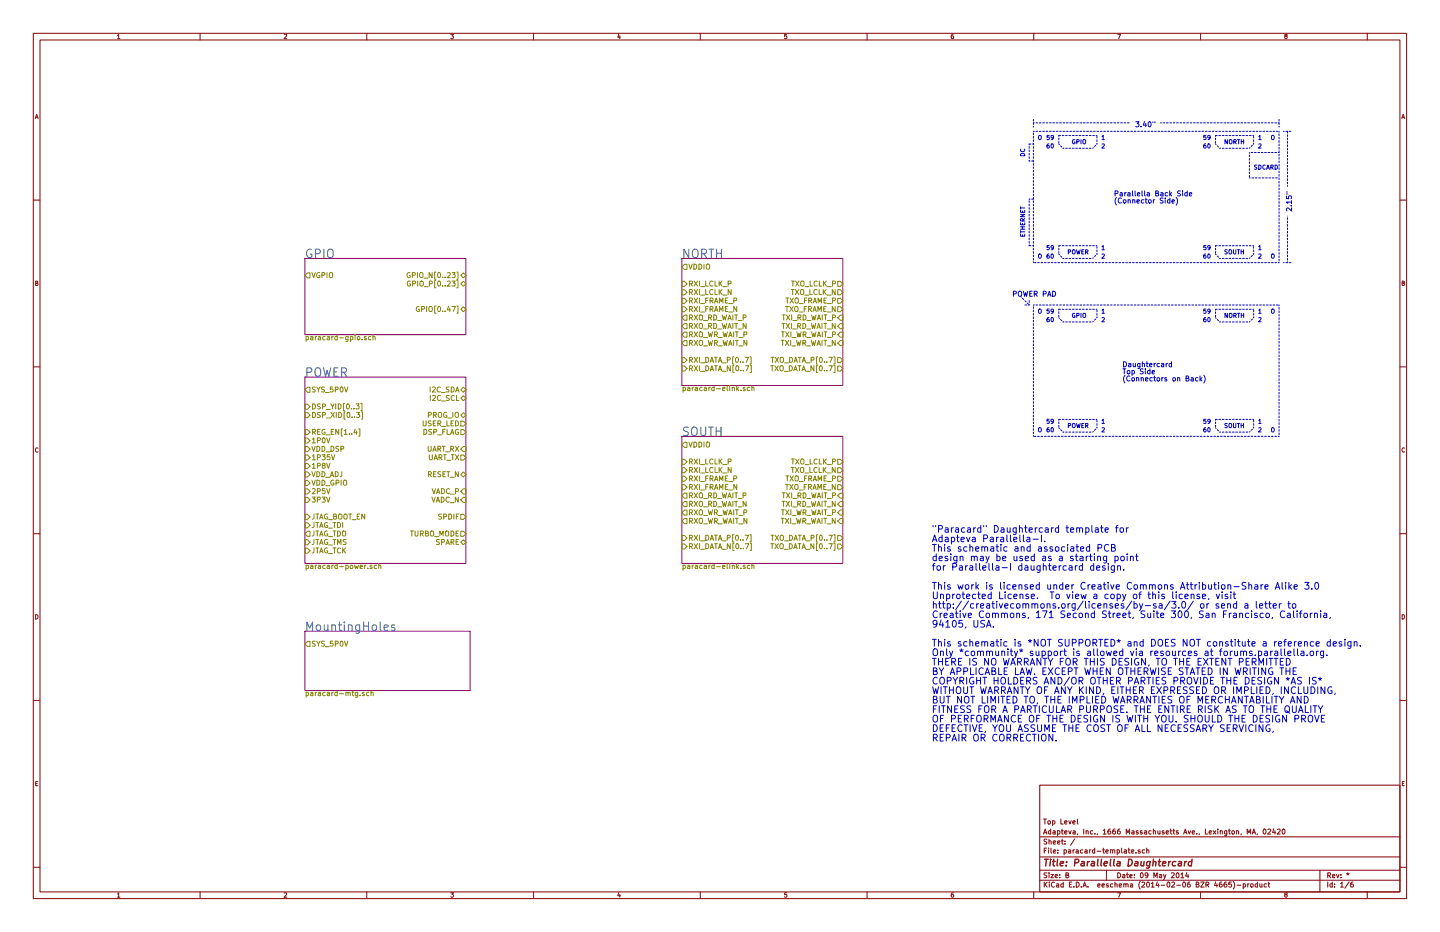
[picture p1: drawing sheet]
<svg xmlns="http://www.w3.org/2000/svg" width="432mm" height="279mm" viewBox="0 0 432 279" stroke-linecap="round" stroke-linejoin="round" font-family="sans-serif">
<g fill="none" stroke="#840000" stroke-width=".3">
<path d="M10 10h411.8v259.4h-411.8zM12 12h407.8v255.4h-407.8zM35.2 10.6l.4-.3v1.3M35.2 11.6h.8M60 10v2M85.2 10.4l.5-.1 .3 .3-.8 1h.8M110 10v2M135.2 10.3h.8l-.5 .5 .5 .2-.1 .5h-.7M160 10v2M185.5 10.2l-.3 1h.8M185.9 10.7v.9M210 10v2"/>
<path d="M235.9 10.3h-.6l-.1 .6 .6-.1 .2 .5-.3 .3-.5-.1M260 10v2M285.9 10.3l-.6 .3-.1 .7 .3 .3 .4-.1v-.7h-.4l-.3 .2M310 10v2M335.2 10.3h.8l-.5 1.3M360 10v2M385.5 10.8l-.3-.2 .3-.3h.4v.4a.5 .5 0 0 0-.5 .2 .5 .5 0 0 0 0 .6l.3 .1 .3-.3-.3-.5M410 10v2M10.6 35.6l.4-1.3 .4 1.3M10.7 35.2h.6M420.3 35.6l.5-1.3 .4 1.3M420.5 35.2h.6"/>
<path d="M10 60h2M419.8 60h2M10.7 84.9l.5-.1 .1-.4-.6-.1v1.3h.5l.2-.5-.3-.2M420.4 84.9l.6-.1 .1-.4-.7-.1v1.3h.6l.2-.5-.3-.2M10 110h2M419.8 110h2M11.4 134.4a.58 .58 0 0 0-.8 .5 .58 .58 0 0 0 .8 .5M421.2 134.4a.58 .58 0 0 0-.8 .5 .58 .58 0 0 0 .8 .5M10 160h2M419.8 160h2M10.7 184.3a.65 .65 0 0 1 .7 .6 .65 .65 0 0 1-.7 .7zM420.4 184.3a.65 .65 0 0 1 .8 .6 .65 .65 0 0 1-.8 .7z"/>
<path d="M10 210h2M419.8 210h2M10.7 234.9h.5M11.3 234.3h-.6v1.3h.6M311.8 235.4h108v32h-108zM420.5 234.9h.4M421.1 234.3h-.6v1.3h.6M10 260h2M311.8 256.9h108M311.8 250.9h108M312.9 250l.5-1.5 .5 1.5M312.9 245.5h.9"/>
<path d="M313.1 249.6h.7M313.1 255h.5M313.3 245.5v1.5M313.8 254.3h-.7v1.5M313.9 251.6l-.8 .1a.64 .64 0 0 0 .7 .8v.5h-.7M314.3 246.2h.6v.8l-.6-.1zM314.4 254.3v.1M314.4 254.8v1M314.6 252.2l.5-.1 .1 1M314.6 251.6v1.5M315.1 249.1l-.5-.1-.2 .3v.6l.7 .1M315.1 248.5v1.5"/>
<path d="M315.1 254.3v1.2l.2 .3M315.6 246.1l.5-.1 .2 .3-.1 .7h-.6M315.6 246v1.5M315.8 249.1h.6v.9M315.8 252.6l.7-.2v-.3h-.4l-.3 .2 .1 .7h.6M315.8 255.3l.8-.2-.1-.3h-.4l-.3 .2 .1 .7h.6M316.4 249.4l-.7 .3 .2 .3h.5M317.1 252.6l.7-.2v-.3h-.5l-.2 .2 .1 .7h.6M317.1 249.1l.5-.1 .2 .3-.1 .7h-.6M317.1 249v1.5M317.2 255.6v.2M317.2 254.8v.2"/>
<path d="M318.1 245.5v1.5h.7M318.3 249h.5M318.3 252.1h.5M318.5 248.5v1.3l.3 .2M318.5 251.6v1.3l.3 .2M319.1 254.8h.4l.3 .2-.1 .7h-.6M319.1 254.8v1.5M319.3 249.6l.7-.2-.1-.3-.4-.1-.2 .3v.7h.6M319.3 246.6l.7-.2-.1-.3-.4-.1-.2 .3v.7h.6M319.4 252.9v.2M319.4 252.1v.2M320.4 254.8h.6l.1 1"/>
<path d="M320.5 249l.3 1 .4-1M320.5 246l.3 1 .4-1M321.1 255.1l-.8 .3 .3 .4 .5-.1M321.7 246.6l.7-.2v-.3l-.5-.1-.2 .3 .1 .7h.6M321.8 249.1h.6v.9M321.8 254.8v1M322.2 254.8l-.4 .2M322.3 251.5l-1.3 1.9M322.4 249.4l-.7 .3 .2 .3h.5M322.7 254.8h.6v1M323.1 245.5v1.3l.2 .2M323.2 250l-.2 .3"/>
<path d="M323.3 255.1l-.7 .3 .3 .4 .4-.1M324.7 254.8h-.4l-.3 .2 .1 .6 .6 .1M325 248.5v1.5M325.3 254.8h.6l.1 1M325.7 249.2l.6-.1v.9M325.7 249v1M326 255.1l-.7 .3 .2 .4 .5-.1M326.7 254.8v1M327.1 254.8l-.4 .2M327.7 249.1l-.5-.1-.3 .3 .1 .6 .7 .1M328.3 254.8h-.5l-.2 .2v.6l.7 .1M328.3 254.3v1.5"/>
<path d="M328.3 249.9v.1M329 255.2h1.1M329.1 250l-.1 .3M330.6 254.8h.6M330.8 249l.4-.5v1.5M330.8 250h.9M330.8 254.3v1.2l.4 .3M331.6 255.3l.7-.2v-.3h-.4l-.3 .2 .1 .7h.6M332.9 248.5l-.6 .4-.1 .9 .3 .2 .5-.1-.1-.7-.4-.1-.3 .3M333 254.9l.6-.1v1M333 254.8v1M333.6 255l.3-.2h.3l.1 1"/>
<path d="M334.4 248.5l-.7 .4v.9l.2 .2 .5-.1v-.7l-.5-.1-.2 .3M335 254.8h.4l.3 .2-.1 .7h-.6M335 254.8v1.5M335.8 248.5l-.6 .4-.1 .9 .3 .2 .5-.1-.1-.7-.4-.1-.3 .3M336.3 254.3v1.2l.2 .3M337.1 254.8h.6l.1 1M337.7 250v-1.5l.5 1.1 .5-1.1v1.5M337.8 255.1l-.7 .3 .2 .4 .5-.1M338.3 254.8h.5M338.5 254.3v1.2l.3 .3M339.3 255.3l.7-.2-.1-.3h-.4l-.2 .2v.7h.6M339.4 249.1h.6l.1 .9"/>
<path d="M340.1 249.4l-.8 .3 .3 .3h.5M340.6 255.6v.2M341.3 249.1l-.4-.1-.2 .3 .1 .2 .5 .1v.4h-.6M341.9 254.8h-.4l-.2 .2 .1 .2 .5 .1v.4h-.6M342.5 249.1l-.4-.1-.2 .3 .1 .2 .5 .1v.4h-.6M343.2 254.8h-.4l-.3 .2 .1 .6 .6 .1M343.2 249.1h.6v.9M343.8 249.4l-.7 .3 .3 .3h.4M343.9 254.9l.5-.1 .1 1M343.9 254.3v1.5M345.2 249.1l-.4-.1-.3 .3 .1 .6 .6 .1M345.8 249.2l.6-.1 .1 .9"/>
<path d="M345.8 248.5v1.5M347.2 249l.1 1 .5-.1M347.8 249v1M349 249.1l-.3-.1-.2 .3v.2l.5 .1v.4h-.5M349.7 249.6l.7-.2-.1-.3-.4-.1-.2 .3 .1 .7h.5M350.9 249h.5M351.1 248.5v1.3l.3 .2M351.7 249h.6M351.9 248.5v1.3l.4 .2M353.3 249.1l-.4-.1-.2 .3 .1 .2 .5 .1v.4h-.6M354.9 250l.5-1.5 .5 1.5M355.1 249.6h.7"/>
<path d="M356.3 249l.3 1 .4-1M357.5 249.6l.7-.2v-.3l-.5-.1-.2 .3 .1 .7h.6M358.9 249.9v.1M359.7 250l-.2 .3M361.4 248.5v1.5h.8M362.6 249.6l.7-.2-.1-.3-.4-.1-.2 .3 .1 .7h.5M363.8 249l.8 1M364.6 249l-.8 1M365.2 248.5v.2M365.2 249v1M365.9 249.2l.6-.1v.9M365.9 249v1"/>
<path d="M367.9 249l-.1 1.4-.6 .1M367.9 249.1l-.5-.1-.2 .3v.6l.7 .1M368.4 249h.5M368.6 248.5v1.3l.3 .2M369.4 249.2h.7l-.1 .8-.6-.1zM370.8 249.2l.6-.1v.9M370.8 249v1M372.2 250l-.1 .3M374 250v-1.5l.5 1.1 .5-1.1v1.5M375.5 250l.5-1.5 .5 1.5M375.6 249.6h.7M377.1 250l-.2 .3"/>
<path d="M378.9 248.7l.2-.2a.72 .72 0 0 1 .6 .8 .72 .72 0 0 1-.7 .7l-.2-.5zM380.2 248.7l.6-.2 .3 .5-1 1h1M382 248.5l-.4 1.1h.9M382.3 249v1M383 248.7l.6-.2 .3 .5-.9 1h.9M384.6 248.7l.2-.2a.72 .72 0 0 1 .6 .8 .72 .72 0 0 1-.7 .7l-.2-.5zM419.8 260h2M35.2 268l.4-.3v1.3M35.2 269h.8M60 267.4v2M85.2 267.8l.5-.1 .3 .3-.8 1h.8M110 267.4v2"/>
<path d="M135.2 267.7h.8l-.5 .4 .5 .3-.1 .4h-.7M160 267.4v2M185.5 267.6l-.3 .9h.8M185.9 268.1v.9M210 267.4v2M235.9 267.7h-.6l-.1 .6 .6-.1 .2 .5-.3 .3-.5-.2M260 267.4v2M285.9 267.7l-.6 .3-.1 .7 .3 .3 .4-.2v-.6l-.4-.1-.3 .3M310 267.4v2M311.8 263.9h108M311.8 260.9h108M313.1 264.4v1.5"/>
<path d="M313.3 265.1l.7 .8M313.9 261.7l-.8 .1a.64 .64 0 0 0 .7 .8v.5h-.7M314 264.4l-.9 .9M314.6 261.6v.2M314.6 262.2v.9M314.6 264.4v.2M314.6 264.9v1M315.1 262.2h.8l-.8 .9h.8M316.2 264.6a.67 .67 0 0 0-.9 .6 .67 .67 0 0 0 .9 .6M316.4 262.7l.7-.2v-.3h-.5l-.2 .2 .1 .7h.6M316.8 265h.6l.1 .9M317.5 265.3l-.7 .3 .2 .3h.5"/>
<path d="M317.8 263v.1M317.8 262.2v.2M318.8 265l-.4-.1-.3 .3 .1 .6 .6 .1M318.8 264.4v1.5M319.6 262.4l.7-.2v-.4l-.7-.2v1.5h.6l.3-.4-.4-.3M320.7 265.2h.5M321.4 264.4h-.7v1.5h.7M322 265.8v.1M322.7 264.4a.76 .76 0 0 1 .9 .8 .76 .76 0 0 1-.9 .7zM324.2 265.8v.1M324.7 265.9l.5-1.5 .5 1.5M324.9 265.5h.7"/>
<path d="M326.2 265.8v.1M329.2 265.5l.7-.2-.1-.3-.4-.1-.2 .3v.7h.6M330.5 265.5l.7-.2-.1-.3-.4-.1-.2 .3v.7h.6M331.8 260.9v3M332.3 265l-.3-.1-.3 .3 .1 .2 .5 .1v.4h-.6M333.7 265l-.5-.1-.2 .3v.6l.7 .1M334.3 265.1l.6-.1 .1 .9M334.3 264.4v1.5M335.2 267.7h.8l-.5 1.3M335.2 261.6a.76 .76 0 0 1 .8 .8 .76 .76 0 0 1-.8 .7zM335.6 265.5l.7-.2v-.3l-.5-.1-.2 .3 .1 .7h.6M336.7 262.2h.5l.1 .9"/>
<path d="M337 265.1l.6-.1v.9M337 264.9v1M337.3 262.5l-.7 .3 .2 .3h.5M337.6 265.2l.2-.3 .4 .1 .1 .9M337.8 262.2h.6M338 261.6v1.3l.4 .2M338.8 262.7l.7-.2-.1-.3h-.4l-.2 .2 .1 .7h.5M339 265h.6v.9M339.6 265.3l-.7 .3 .2 .3h.5M340.2 263v.1M340.2 262.2v.2M341.9 264.2a1.71 1.71 0 0 0 0 2.3"/>
<path d="M342.1 261.8l.2-.2a.72 .72 0 0 1 .5 .8 .72 .72 0 0 1-.6 .7l-.3-.5zM342.4 264.6l.6-.2 .3 .5-1 1h1M344 264.6l.2-.2a.72 .72 0 0 1 .5 .8 .72 .72 0 0 1-.7 .7l-.2-.5zM344.2 262.3l-.3 .3-.4-.1-.1-.7 .5-.2 .3 .3-.2 1.1-.5 .1M345.2 264.9l.5-.5v1.5M345.2 265.9h.9M346 263.1v-1.5l.5 1.1 .5-1.1v1.5M347 264.4l-.3 1.1h.9M347.4 264.9v1M347.7 262.2h.6v.9M348.2 265.4h1.1M348.3 262.5l-.7 .3 .3 .3h.4"/>
<path d="M348.9 262.2l.3 .9M349.6 262.2l-.7 1.5M350.1 264.6l.2-.2a.72 .72 0 0 1 .5 .8 .72 .72 0 0 1-.6 .7l-.3-.5zM351.3 261.8l.5-.2 .3 .5-.9 1h.9M351.4 264.6l.5-.2 .3 .5-.9 1h.9M352.8 261.8l.2-.2a.72 .72 0 0 1 .6 .8 .72 .72 0 0 1-.7 .7l-.2-.5zM352.9 265.4h1.1M354.1 262.1l.4-.5v1.5M354.1 263.1h.9M354.8 264.6l.2-.2a.72 .72 0 0 1 .5 .8 .72 .72 0 0 1-.6 .7l-.3-.5zM355.9 261.6l-.4 1.1h1M356.2 262.2v.9"/>
<path d="M356.8 264.4l-.7 .4v.9l.2 .2 .5-.1v-.7l-.5-.1-.2 .3M358.7 265.2l.7-.2v-.4l-.7-.2v1.5h.6l.3-.4-.4-.3M360 267.4v2M360 264.4h1.1l-1.1 1.5h1.1M361.6 265.2h.7l.1-.6-.8-.2v1.5M362 265.2l.5 .7M364.5 264.4l-.3 1.1h.9M364.9 264.9v1M366.3 264.4l-.6 .4-.1 .9 .3 .2 .5-.1-.1-.7-.4-.1-.3 .3M367.7 264.4l-.6 .4-.1 .9 .3 .2 .5-.1-.1-.7-.4-.1-.3 .3M369.2 264.4h-.7v.8l.7-.1v.7h-.7M369.8 264.2a1.71 1.71 0 0 1 0 2.3"/>
<path d="M370.9 265.4h1.2M372.8 265l.4-.1 .3 .3-.1 .7h-.6M372.8 264.9v1.5M374.1 264.9v1M374.6 264.9l-.5 .3M375.1 265.1h.6v.8l-.6-.1zM377.1 265l-.5-.1-.2 .3v.6l.7 .1M377.1 264.4v1.5M377.8 264.9l.1 1 .5-.1M378.4 264.9v1M379.8 265l-.5-.1-.3 .3 .1 .6 .7 .1M380.2 264.9h.6"/>
<path d="M380.4 264.4v1.3l.4 .2M385.5 268.2l-.3-.2 .3-.3h.4v.4a.5 .5 0 0 0-.5 .2 .5 .5 0 0 0 0 .6l.3 .1 .3-.3-.3-.5M395.8 260.9v6.5M398.1 262.4h.8v-.6l-.8-.2v1.5M398.1 264.4v1.5M398.5 262.4l.5 .7M399.5 265l-.4-.1-.3 .3 .1 .6 .6 .1M399.5 264.4v1.5M399.6 262.7l.7-.2-.1-.3h-.4l-.2 .2v.7h.6M400.2 265.8v.1M400.2 265v.2M400.8 262.2l.3 .9 .4-.9"/>
<path d="M402 264.9l.4-.5v1.5M402 265.9h.8M402.1 263v.1M402.1 262.2v.2M403.8 261.9h.7M403.9 262.3l.2-.3 .3 .3M404.1 261.6v.4M404.5 264.4l-1.2 1.9M405.7 264.4l-.6 .4-.1 .9 .3 .2 .5-.1-.1-.7-.4-.1-.3 .3M410 267.4v2"/>
</g>
<g fill="none" stroke="#840000" stroke-width=".41">
<path d="M313.2 257.6h1.2M313.8 257.6l-.2 2M315 258.3l-.2 1.3M315 257.6v.2M315.6 258.3h.8M316 257.6l-.2 1.7 .5 .3M317.1 257.6l-.2 1.7 .3 .3M317.9 258.9l1-.2v-.4h-.8l-.2 1 .2 .3 .6-.1M319.7 259.4v.2M319.8 258.3v.2M322.3 258.6l.9-.1 .3-.5-.2-.3-.9-.1-.2 2M324.3 258.3h.8l-.1 1.3"/>
<path d="M325.1 258.7l-.7 .1-.3 .3 .3 .5 .6-.1M326.1 258.3l-.1 1.3M326.7 258.3l-.6 .3M327.4 258.3h.7v1.3M328.2 258.7l-.7 .1-.3 .3 .2 .5 .7-.1M329.3 257.6l-.2 1.7 .2 .3M330.3 257.6l-.2 1.7 .3 .3M331.1 258.9l1-.2-.1-.4h-.6l-.3 .2v1h.8M333.1 257.6l-.2 1.7 .2 .3M334.1 257.6l-.2 1.7 .3 .3M335.1 258.3h.7v1.3M335.9 258.7l-.7 .1-.3 .3 .2 .5 .7-.1"/>
<path d="M338.5 257.6a1 1 0 0 1 1.1 .7 1 1 0 0 1-.6 1.2l-.7 .1zM340.4 258.3h.8l-.1 1.3M341.2 258.7l-.7 .1-.3 .3 .2 .5 .7-.1M342.2 258.3v1.2l.7-.1M343.1 258.3l-.2 1.3M344.9 258.3l-.2 1.6-.5 .4-.4-.1M344.9 258.3h-.8l-.3 .9 .3 .4 .6-.1M345.8 258.4l.8-.1-.1 1.3M345.9 257.6l-.2 2M347.3 258.3h.8M347.7 257.6l-.2 1.7 .5 .3M348.6 258.9l1-.2-.1-.4h-.7l-.3 1 .3 .3 .6-.1"/>
<path d="M350.5 258.3l-.2 1.3M351.1 258.3l-.7 .3M352.6 258.3h-.8l-.3 .9 .4 .4 .6-.1M353.5 258.3h.7v1.3M354.3 258.7l-.7 .1-.3 .3 .2 .5 .7-.1M355.3 258.3l-.2 1.3M355.8 258.3l-.6 .3M357.4 258.3h-.8l-.3 .9 .3 .4 .6-.1M357.5 257.6l-.3 2"/>
</g>
<g fill="none" stroke="#0000c2" stroke-width=".3" stroke-dasharray=".5" stroke-dashoffset=".3">
<path d="M309.9 39.4h73.6M309.9 38.1v-2.5M309.9 36.8h29.2M348 36.8h35.5M383.5 39.4v39.3M383.5 38.1v-2.5M384.8 39.4h2.5M308.6 59.7h1.3M308.6 43.2v5.1M308.6 48.3h1.3M309.9 43.2h-1.3M317.5 40.6v2.6"/>
<path d="M317.5 43.2l1.3 1.3M318.8 44.5h8.9M327.7 44.5l1.2-1.3M328.9 43.2v-2.6M328.9 40.6h-11.4M364.5 40.6v2.6M364.5 43.2l1.3 1.3M365.8 44.5h8.8M374.6 44.5l1.3-1.3M374.6 45.7v7.6M374.6 53.3h8.9M375.9 43.2v-2.6"/>
<path d="M375.9 40.6h-11.4M383.5 45.7h-8.9M386.1 55.9v-16.5M308.6 73.7v-14M309.9 78.7v-39.3M309.9 73.7h-1.3M317.5 73.7v2.5M317.5 76.2l1.3 1.3M318.8 77.5h8.9M327.7 77.5l1.2-1.3M328.9 76.2v-2.5M328.9 73.7h-11.4"/>
<path d="M364.5 73.7v2.5M364.5 76.2l1.3 1.3M365.8 77.5h8.8M374.6 77.5l1.3-1.3M375.9 76.2v-2.5M375.9 73.7h-11.4M383.5 78.7h-73.6M384.8 78.7h2.5M386.1 78.7v-13.9M306.1 88.9l2.5 2.5M308.6 91.4v-1.2M308.6 91.4h-1.3"/>
<path d="M309.9 91.4h73.6M317.5 92.7v2.6M317.5 95.3l1.3 1.2M318.8 96.5h8.9M327.7 96.5l1.2-1.2M328.9 95.3v-2.6M328.9 92.7h-11.4M364.5 92.7v2.6M364.5 95.3l1.3 1.2M365.8 96.5h8.8M374.6 96.5l1.3-1.2M375.9 95.3v-2.6"/>
<path d="M375.9 92.7h-11.4M383.5 91.4v39.4M309.9 130.8v-39.4M317.5 125.7v2.6M317.5 128.3l1.3 1.2M318.8 129.5h8.9M327.7 129.5l1.2-1.2M328.9 128.3v-2.6M328.9 125.7h-11.4M364.5 125.7v2.6M364.5 128.3l1.3 1.2M365.8 129.5h8.8"/>
<path d="M374.6 129.5l1.3-1.2M375.9 128.3v-2.6M375.9 125.7h-11.4M383.5 130.8h-73.6"/>
</g>
<g fill="none" stroke="#0000c2" stroke-width=".3">
<path d="M340.6 36.5h.9l-.5 .6 .5 .3v.5l-.3 .1-.6-.1M342.2 37.9v.1M343.2 36.4l-.4 1.1h1M343.6 37v1M344.5 36.6l.2-.1a.74 .74 0 0 1 .5 .8 .74 .74 0 0 1-.7 .6l-.2-.5zM345.7 36.5v.3M346.3 36.5v.3M306.1 46.2a.69 .69 0 0 1 .8-.2 .69 .69 0 0 1 .4 .7h-1.3zM306.1 44.7a.56 .56 0 0 0 .5 .8 .56 .56 0 0 0 .6-.8M311.5 40.8l.2-.2 .5 .2v.6l-.3 .5-.4-.2zM314.5 43.1l-.5 .3-.1 .7 .3 .3 .4-.1-.1-.6-.3-.1-.3 .2M314.6 40.6h-.6l-.1 .6h.7v.5h-.7"/>
<path d="M315.3 43.2l.1-.1a.61 .61 0 0 1 .5 .7 .61 .61 0 0 1-.6 .5zM315.9 41.1l-.3 .3-.3-.1-.1-.6 .4-.1 .3 .2-.1 .8-.5 .3M322.3 41.9a.57 .57 0 0 0-.7 .6 .57 .57 0 0 0 .7 .5v-.4h-.2M322.9 42.5l.6-.1v-.4l-.6-.1v1.2M324.2 41.9v1.2M324.9 41.9h.5l.2 .4-.4 .8-.4-.2zM330.5 40.9l.3-.3v1.3M330.5 43.2l.4-.1 .3 .4-.8 .9h.8M330.5 41.9h.7M334.4 58h.7l.1-.6-.8-.2v1.6M334.8 59.2a1.75 1.75 0 0 0 0 2.3M335.9 57.8h.6v1"/>
<path d="M336.3 59.5a.68 .68 0 0 0-1 .6 .68 .68 0 0 0 1 .6M336.5 58.1l-.7 .3 .2 .4 .5-.1M337.3 57.7v1.1M337.7 57.7l-.4 .3M338.2 57.8h.6l.1 1M338.3 59.9v1M338.9 58.1l-.8 .3 .3 .4 .5-.1M339.6 57.2v1.3l.2 .3M339.6 59.9v1M340.4 57.2v1.3l.2 .3M341.1 58.2l.7-.1-.1-.3-.4-.1-.2 .3v.7h.6M342.4 57.2v1.3l.3 .3"/>
<path d="M343 59.9h-.5l-.3 .3 .2 .6h.6M343.2 57.2v1.3l.3 .3M343.4 59.9h.6M343.6 59.4v1.3l.4 .2M344 57.8h.6l.1 1M344.6 59.9h.3l.3 .3v.4l-.3 .3-.5-.3zM344.7 58.1l-.8 .3 .3 .4 .5-.1M345.8 59.9v1M346.3 59.9l-.5 .3M346.6 58l.6-.1 .1-.5-.7-.2v1.6h.5l.3-.6-.3-.2M348.1 57.8h.6v1M348.7 58.1l-.7 .3 .2 .4 .5-.1"/>
<path d="M348.8 59.4l-.8 .1a.63 .63 0 0 0 .7 .8l-.1 .5h-.7M349.4 59.4v.1M349.4 59.9v1M350.1 57.8l-.4-.1-.3 .3 .1 .7h.6M350.7 57.2v1.6M350.8 59.9h-.4l-.3 .3 .1 .6h.6M350.8 59.4v1.5M350.9 58.2l.4 .6M351.3 57.7l-.6 .6M352.7 59.2a1.75 1.75 0 0 1 0 2.3M354 57.3l-.8 .1a.63 .63 0 0 0 .7 .8l-.1 .5h-.7M354.6 57.2v.2"/>
<path d="M354.6 57.7v1.1M356 57.8l-.4-.1-.3 .3 .1 .7h.6M356 57.2v1.6M356.6 58.2l.8-.1-.1-.3-.4-.1-.3 .3 .1 .7h.6M361.5 43.1l-.5 .3-.1 .7 .3 .3 .4-.1-.1-.6-.3-.1-.3 .2M361.6 40.6h-.6l-.1 .6h.7v.5h-.7M362.3 43.2l.1-.1a.61 .61 0 0 1 .5 .7 .61 .61 0 0 1-.6 .5zM362.9 41.1l-.3 .3-.3-.1-.1-.6 .4-.1 .3 .2-.1 .8-.5 .3M368 41.9v1.2l-.7-1.2v1.2M368.8 41.9h.5l.1 .4-.3 .8-.4-.2zM370 42.5l.6-.1v-.4l-.6-.1v1.2M370.3 42.5l.4 .6"/>
<path d="M371.1 41.9h.7M371.4 41.9v1.2M372.2 41.9v1.2M372.2 42.4h.7M372.9 41.9v1.2M376.9 49.5h-.6l-.1 .5a.54 .54 0 0 1 .6 .6l-.6 .1M377.4 40.9l.4-.3v1.3M377.4 43.2l.5-.1 .3 .4-.8 .9h.8M377.4 49.5a.64 .64 0 0 1 .8 .6 .64 .64 0 0 1-.8 .6zM377.4 41.9h.8M379.4 49.6a.56 .56 0 0 0-.7 .5 .56 .56 0 0 0 .7 .5M379.8 50.7l.4-1.2 .4 1.2"/>
<path d="M379.9 50.4h.6M381.1 50.1h.6v-.5l-.6-.1v1.2M381.3 40.8l.2-.2 .5 .2 .1 .6-.3 .5-.5-.2zM381.4 50.1l.4 .6M382.3 49.5a.64 .64 0 0 1 .8 .6 .64 .64 0 0 1-.8 .6zM385.7 58.8v.7l.8 .1-.1-.7 .6-.2 .3 .3-.2 .6M385.7 58.1h.4M385.7 57.6h.4M306 70.2v.6h1.3v-.6M306 66.8v.6h1.3v-.6M306 64.3h1.3l-1.3 .7h1.3M306 63v.7h1.3v-.7"/>
<path d="M306 62v.7M306 69.1v.8M306 69.5h1.3M306 68.7h1.3M306 68h1.3M306 62.3h1.3M306.6 63.2v.5M306.6 67v.4M306.6 68v.7M306.6 70.4v.4M306.7 66.2l-.1-.6h-.5l-.1 .6h1.3M307.3 65.5l-.6 .4"/>
<path d="M311.5 76.3l.2-.2 .5 .2v.7l-.3 .4-.4-.2zM314.5 76.1l-.5 .4-.1 .7 .3 .2 .4-.1-.1-.6-.3-.1-.3 .3M314.6 73.6h-.6l-.1 .6h.7v.6h-.7M315.3 76.3l.1-.2a.61 .61 0 0 1 .5 .7 .61 .61 0 0 1-.6 .5zM315.9 74.1l-.3 .3-.3-.1-.1-.6 .4-.1 .3 .2-.1 .8-.5 .3M320.3 75.5h.7v-.5l-.7-.1v1.2M321.6 75.1l.2-.2 .5 .2 .1 .6-.3 .4-.5-.2zM322.8 74.9l.3 1.2 .3-.9 .2 .9 .3-1.2M324.4 75.5h.4M325 74.9h-.6v1.2h.6M325.5 75.5h.6l.1-.5-.7-.1v1.2M325.8 75.5l.4 .6"/>
<path d="M330.5 74l.3-.4v1.3M330.5 76.3l.4-.2 .3 .4-.8 .9h.8M330.5 74.9h.7M336.9 60l.2-.1 .5 .1-.1 .8-.6-.1zM338.3 60l.6-.1v1M339.6 60l.6-.1 .1 1M340.9 60.4l.8-.2-.1-.3h-.4l-.3 .2 .1 .7h.6M351.4 60.4l.8-.2-.1-.3h-.4l-.3 .2 .1 .7h.6M361.5 76.1l-.5 .4-.1 .7 .3 .2 .4-.1-.1-.6-.3-.1-.3 .3M361.6 73.6h-.6l-.1 .6h.7v.6h-.7M362.3 76.3l.1-.2a.61 .61 0 0 1 .5 .7 .61 .61 0 0 1-.6 .5zM362.9 74.1l-.3 .3-.3-.1-.1-.6 .4-.1 .3 .2-.1 .8-.5 .3"/>
<path d="M368 74.9h-.6l-.1 .5a.54 .54 0 0 1 .6 .6l-.6 .1M368.7 74.9h.5l.1 .4-.3 .8-.4-.2zM369.9 74.9v1l.2 .2 .5-.2v-1M371 74.9h.7M371.4 74.9v1.2M372.2 74.9v1.2M372.2 75.5h.7M372.9 74.9v1.2M377.4 74l.4-.4v1.3M377.4 76.3l.5-.2 .3 .4-.8 .9h.8M377.4 74.9h.8M381.3 76.3l.2-.2 .5 .2 .1 .7-.3 .4-.5-.2z"/>
<path d="M387.1 61.7h.2M387.3 62.3v1l-1.1-1-.5 .3 .2 .6M387.3 60.6h-1.6l.5 .4M387.3 60.1v.9M303.9 88.1l.7-.1 .1-.5-.8-.2v1.5M305.4 87.5l.3-.2 .6 .2-.2 1.2-.7-.1zM306.9 87.3l.3 1.5 .3-1.1 .3 1.1 .4-1.5M308.8 88h.5M309.5 87.3h-.7v1.5h.7M310.1 88.1l.8-.1v-.5l-.8-.2v1.5M310.5 88.1l.5 .7M311.5 92.8l.2-.1 .5 .1v.7l-.3 .4-.4-.2z"/>
<path d="M312.8 88.1l.8-.1v-.5l-.8-.2v1.5M314.1 88.8l.6-1.5 .5 1.5M314.3 88.4h.7M314.5 95.2l-.5 .3-.1 .7 .3 .3 .4-.2-.1-.6h-.3l-.3 .2M314.6 92.7h-.6l-.1 .5h.7v.6h-.7M315.3 95.3l.1-.1a.61 .61 0 0 1 .5 .6 .61 .61 0 0 1-.6 .6zM315.6 87.3a.77 .77 0 0 1 .9 .8 .77 .77 0 0 1-.9 .7zM315.9 93.2l-.3 .2h-.3l-.1-.6 .4-.1 .3 .2-.1 .7-.5 .3M322.3 94a.57 .57 0 0 0-.7 .6 .57 .57 0 0 0 .7 .5v-.5h-.2M322.9 94.6l.6-.1v-.5l-.6-.1v1.3M324.2 93.9v1.3M324.8 94.1l.2-.2 .5 .2 .1 .7-.4 .4-.4-.2z"/>
<path d="M330.5 93l.3-.3v1.2M330.5 95.3l.4-.1 .3 .4-.8 .9h.8M330.5 93.9h.7M361.5 95.2l-.5 .3-.1 .7 .3 .3 .4-.2-.1-.6h-.3l-.3 .2M361.6 92.7h-.6l-.1 .5h.7v.6h-.7M362.3 95.3l.1-.1a.61 .61 0 0 1 .5 .6 .61 .61 0 0 1-.6 .6zM362.9 93.2l-.3 .2h-.3l-.1-.6 .4-.1 .3 .2-.1 .7-.5 .3M368 93.9v1.3l-.7-1.3v1.3M368.7 94.1l.2-.2 .5 .2v.7l-.3 .4-.4-.2zM370 94.6l.6-.1v-.5l-.6-.1v1.3M370.3 94.6l.4 .6M371.1 93.9h.7"/>
<path d="M371.4 93.9v1.3M372.2 93.9v1.3M372.2 94.5h.7M372.9 93.9v1.3M377.4 93l.4-.3v1.2M377.4 95.3l.5-.1 .3 .4-.8 .9h.8M377.4 93.9h.8M381.3 92.8l.2-.1 .5 .1 .1 .7-.3 .4-.5-.2zM336.7 110.6h.9M336.9 108.4a.77 .77 0 0 1 .9 .8 .77 .77 0 0 1-.9 .8zM337.1 110.6v1.5M337.3 112.5a1.75 1.75 0 0 0 0 2.3"/>
<path d="M338.1 111.2l.2-.1 .4 .1v.8l-.6-.1zM338.4 109h.6l.1 1M338.8 112.9a.68 .68 0 0 0-1 .6 .68 .68 0 0 0 1 .6M339.1 109.3l-.7 .3 .2 .4 .5-.1M339.4 111.2l.5-.1 .3 .3-.2 .6h-.6M339.4 113.4l.3-.2 .4 .2-.1 .7h-.6zM339.4 111.1v1.5M339.8 108.9l.1 1 .6-.1M340.5 108.9v1.1M340.8 113.4l.6-.1 .1 .9M340.8 113.2v1M341.8 108.9v1.3l-.2 .3-.4-.1"/>
<path d="M341.8 109l-.4-.1-.3 .3 .1 .7h.6M342.2 113.4l.6-.1v.9M342.2 113.2v1M342.5 109.1l.6-.1 .1 1M342.5 108.4v1.6M342.8 110.6l-.8 .1a.63 .63 0 0 0 .7 .8l-.1 .5h-.7M343.4 110.6v.1M343.4 111.1v1M343.5 113.7l.7-.1-.1-.3-.4-.1-.2 .2 .1 .7h.5M343.7 108.9h.6M343.9 108.4v1.4l.4 .2M344.7 109.4l.7-.1v-.3l-.5-.1-.2 .3 .1 .7h.6"/>
<path d="M344.8 111.2l-.4-.1-.3 .3 .1 .6h.6M344.8 110.6v1.5M345.5 111.6l.7-.2-.1-.2-.4-.1-.2 .2v.7h.6M345.5 113.3l-.4-.1-.3 .3 .1 .6h.6M345.9 113.2h.6M346.1 108.9v1.1M346.2 112.7v1.3l.3 .2M346.5 108.9l-.4 .3M347 113.4l.2-.2 .5 .2-.1 .7h-.6zM347.7 109l-.5-.1-.3 .3 .2 .7h.6M348.3 109h.6l.1 1M348.4 113.2v1"/>
<path d="M348.8 113.2l-.4 .3M349 109.3l-.8 .3 .3 .4 .5-.1M349.7 108.9v1.1M349.8 113.3l-.3-.1-.3 .2 .6 .4v.3h-.6M350.1 108.9l-.4 .3M351.3 109l-.4-.1-.4 .3 .2 .7h.6M351.3 108.4v1.6M351.8 113.3l.4-.1 .3 .3v.4l-.3 .3-.5-.3zM353.1 113.4l.6-.1 .1 .9M353.1 113.2v1M355.7 113.4h.6l.1-.5-.7-.2v1.5h.5l.3-.5-.3-.3M357.2 113.3h.6v.9"/>
<path d="M357.8 113.6l-.7 .3 .2 .3 .5-.1M359.2 113.3l-.4-.1-.3 .3 .1 .6h.6M359.8 112.7v1.5M360 113.6l.4 .6M360.4 113.2l-.6 .6M361 112.5a1.75 1.75 0 0 1 0 2.3M311.5 128.4l.2-.2 .5 .2v.7l-.3 .4-.4-.2zM314.5 128.2l-.5 .3-.1 .7 .3 .3 .4-.1-.1-.6-.3-.1-.3 .2M314.6 125.7h-.6l-.1 .6h.7v.5h-.7M315.3 128.3l.1-.1a.61 .61 0 0 1 .5 .7 .61 .61 0 0 1-.6 .5zM315.9 126.2l-.3 .3-.3-.1-.1-.6 .4-.1 .3 .2-.1 .7-.5 .3M320.3 127.6l.7-.1v-.4l-.7-.2v1.3"/>
<path d="M321.7 127h.5l.2 .4-.3 .8-.5-.2zM322.8 126.9l.3 1.3 .3-.9 .2 .9 .3-1.3M324.4 127.5h.4M325 126.9h-.6v1.3h.6M325.5 127.6l.6-.1 .1-.4-.7-.2v1.3M325.8 127.6l.4 .6M330.5 126l.3-.3v1.2M330.5 128.3l.4-.1 .3 .4-.8 .9h.8M330.5 126.9h.7M361.5 128.2l-.5 .3-.1 .7 .3 .3 .4-.1-.1-.6-.3-.1-.3 .2M361.6 125.7h-.6l-.1 .6h.7v.5h-.7M362.3 128.3l.1-.1a.61 .61 0 0 1 .5 .7 .61 .61 0 0 1-.6 .5z"/>
<path d="M362.9 126.2l-.3 .3-.3-.1-.1-.6 .4-.1 .3 .2-.1 .7-.5 .3M368 127h-.6l-.1 .4a.54 .54 0 0 1 .6 .7h-.6M368.6 127.1l.2-.2 .5 .2v.7l-.3 .4-.4-.2zM369.9 126.9v1.1l.2 .2 .5-.2v-1.1M371 126.9h.7M371.4 126.9v1.3M372.2 126.9v1.3M372.2 127.5h.7M372.9 126.9v1.3M377.4 126l.4-.3v1.2M377.4 128.3l.5-.1 .3 .4-.8 .9h.8M377.4 126.9h.8"/>
<path d="M381.3 128.4l.2-.2 .5 .2 .1 .7-.3 .4-.5-.2zM279.8 157.5v.4M280.6 157.5v.4M281.4 158.6l1-.1 .2-.3-.1-.5-1.1-.2v2.1M283.5 158.3h.8v1.3M284.3 158.7l-.9 .4 .3 .5 .6-.1M285.3 158.2v1.4M285.9 158.2l-.6 .4M286.6 158.3h.8v1.3M287.4 158.7l-.9 .4 .3 .5 .6-.1M289.3 158.3l-.6-.1-.4 .4 .1 .8 .3 .2 .6-.1M290.1 158.3h.8l.1 1.3"/>
<path d="M291 158.7l-1 .4 .3 .5 .7-.1M292 158.2v1.4M292.6 158.2l-.6 .4M294.1 158.3l-.6-.1-.4 .4 .1 .8 .3 .2 .6-.1M294.1 157.5v2.1M295 157.5v.4M295.8 157.5v.4M298.2 157.5a1.03 1.03 0 0 1 1.2 1 1.03 1.03 0 0 1-1.2 1.1zM300.2 158.3h.8l.1 1.3M301.1 158.7l-1 .4 .3 .5 .7-.1M302 158.2l.1 1.3 .8-.1M302.9 158.2v1.4"/>
<path d="M304.7 158.2l-.1 1.8-.3 .2-.4-.1M304.7 158.3l-.6-.1-.3 .4 .1 .8 .2 .2 .6-.1M305.7 158.4l.3-.2 .5 .1 .1 1.3M305.7 157.5v2.1M307.2 158.2h.8M307.5 157.5v1.8l.5 .3M308.6 158.9l.9-.2v-.4l-.6-.1-.3 .3 .1 1h.8M310.4 158.2v1.4M311 158.2l-.6 .4M312.6 158.3l-.6-.1-.4 .4 .1 .8 .3 .2 .6-.1M313.5 158.3h.7l.1 1.3M314.3 158.7l-.9 .4 .3 .5 .6-.1"/>
<path d="M315.3 158.2v1.4M315.9 158.2l-.6 .4M317.4 158.3l-.6-.1-.3 .4 .1 .8 .2 .2 .6-.1M317.4 157.5v2.1M319.7 158.2h.7M319.9 157.5v1.8l.5 .3M321 158.9l1-.2-.1-.4-.6-.1-.3 .3 .1 1h.8M322.9 158.4l.2-.2 .5 .1 .1 1.3M322.9 158.2v1.4M323.7 158.5l.3-.3 .5 .1 .1 1.3M325.6 158.3l.6-.1 .3 .4-.1 .9h-.8M325.6 158.2v2"/>
<path d="M327.4 157.5v1.8l.3 .3M328.5 158.3h.8v1.3M329.3 158.7l-.9 .4 .3 .5 .6-.1M330 158.2h.8M330.3 157.5v1.8l.5 .3M331.4 158.9l.9-.2v-.4l-.6-.1-.3 .3 .1 1h.8M334.5 158.2h.8M335.3 157.5l-.5 .3v1.8M335.9 158.4l.3-.2 .6 .2 .1 .8-.2 .3-.5 .1-.3-.2zM337.8 158.2v1.4M338.4 158.2l-.6 .4M279.6 162.4l.7-2 .6 2"/>
<path d="M279.6 163.2h1.1M279.6 169.6h.8M279.6 174.6h1.1M279.8 161.8h.9M279.9 177.4v1.7l.4 .4h.4l.4-.4v-1.7M280.2 163.2v2.1M280.2 174.6v2M280.4 168.9l-.5 .3v1.7M280.7 166.9l-.5-.1-.4 .3 .1 .8 .3 .2 .5-.1M280.7 166.1v2M281.1 169.8l.2-.2 .6 .2 .1 .8-.2 .2-.5 .1-.2-.1zM281.4 164.1l.3-.2 .5 .1 .1 1.3"/>
<path d="M281.4 175.5l.3-.2 .5 .1 .1 1.2M281.4 163.2v2.1M281.4 174.6v2M281.6 167.4l1-.2-.1-.3-.6-.1-.3 .2 .1 1h.8M282 178.3l.3-.2 .5 .1 .1 1.3M282 178.1v1.4M282.5 161.2l-.6-.1-.4 .3 .1 .8 .3 .2 .6-.1M282.5 160.4v2M282.9 169.6v1.3M283.3 163.2v.2M283.3 174.6v.2M283.3 163.9v1.4"/>
<path d="M283.3 175.3v1.3M283.5 161.2h.8v1.2M283.5 169.6l-.6 .4M283.8 178.2l.6-.1 .4 .4-.2 .9h-.8M283.8 178.1v2.1M284.1 166.9l-.4-.1-.3 .2 .1 .3 .6 .2v.5h-.7M284.3 161.5l-.9 .4 .3 .5 .6-.1M284.9 164l-.5-.1-.3 .3 .1 .3 .7 .2v.5h-.8M284.9 175.4l-.5-.1-.3 .3 .1 .3 .7 .1v.5h-.8M285.1 166.1v.2M285.1 166.8v1.3M285.3 161.2l.6-.1 .4 .3-.2 .9h-.8"/>
<path d="M285.3 161.1v2M285.7 178.1v1.4M285.7 170l1-.1 .2-.3-.1-.5-1.1-.2v2M286.3 178.1l-.6 .4M286.8 161.1h.8M286.9 166.8v1.8l-.3 .2-.5-.1M286.9 166.9l-.5-.1-.4 .3 .1 .8 .3 .2 .5-.1M286.9 178.3l.3-.2 .6 .2 .1 .8-.2 .3-.5 .1-.3-.2zM287.1 160.4v1.7l.5 .3M287.2 175.3l.4 1.3 .4-.9 .4 .9 .4-1.3M287.7 169.7h.8l.1 1.2M287.9 166.9l.3-.1 .5 .1 .1 1.2"/>
<path d="M287.9 166.8v1.3M288.1 164l-.5-.1-.3 .3 .1 .3 .7 .2v.5h-.8M288.2 161.7l1-.2-.1-.3-.6-.1-.3 .2 .1 1h.8M288.5 178.1h.8M288.6 170.1l-1 .4 .3 .4 .7-.1M288.8 177.4v1.8l.5 .3M289.6 175.5l.2-.2 .6 .2 .1 .8-.2 .2-.5 .1-.2-.1zM289.6 169.6v1.3M289.8 161.1l.5 1.3 .5-1.3M289.8 178.8l1-.2-.1-.4-.6-.1-.3 .3 .1 1h.8M289.9 164l-.5-.1-.4 .4 .1 .8 .3 .2 .5-.1M290.1 169.6l-.5 .4"/>
<path d="M290.8 164.1l.3-.2 .5 .1 .1 1.3M290.8 169.7h.8l.1 1.2M290.8 163.2v2.1M291.3 166.9l.3-.1 .5 .1 .1 1.2M291.3 166.8v1.3M291.4 175.3v1.3M291.6 161.2h.8l.1 1.2M291.7 170.1l-1 .4 .3 .4 .7-.1M292 175.3l-.6 .4M292.2 167l.3-.2 .4 .1 .1 1.2M292.5 161.5l-1 .4 .3 .5 .7-.1M292.6 164.6l.9-.2-.1-.4-.5-.1-.3 .3 .1 1h.7"/>
<path d="M292.6 178.2l-.6-.1-.4 .4 .1 .8 .3 .2 .6-.1M292.7 168.9v1.8l.2 .2M292.7 174.6v2M292.9 175.9l.5 .7M293.2 178.1h.7M293.4 177.4v1.8l.5 .3M293.4 175.3l-.7 .7M293.7 168.9v1.8l.3 .2M294 166.9h.8l.1 1.2M294.4 164.1l.3-.2 .5 .1 .1 1.3M294.4 163.9v1.4M294.5 178.8l1-.2-.1-.4-.6-.1-.3 .3 .1 1h.8"/>
<path d="M294.7 170.3l1-.2-.1-.4-.6-.1-.3 .3 .1 .9h.8M294.9 167.2l-1 .4 .3 .5 .7-.1M295 161.4l.9-.1 .2-.2-.1-.5-1-.2v2M295.3 164.2l.3-.3 .5 .1 .1 1.3M295.6 166.8l.5 1.3M295.9 174.6v.2M295.9 175.3v1.3M296.5 168.9v1.8l.3 .2M296.6 166.8l-.7 1.8-.3 .2M297 161.2h.8l.1 1.2M297.1 164h.8l.1 1.3M297.2 178.2l-.6-.1-.3 .4 .1 .8 .2 .2 .6-.1"/>
<path d="M297.2 177.4v2.1M297.5 175.4l-.5-.1-.3 .3 .1 .3 .7 .1v.5h-.8M297.6 168.9v1.8l.3 .2M297.9 161.5l-1 .4 .3 .5 .7-.1M298 164.4l-1 .4 .3 .5 .7-.1M298.7 169.7h.8v1.2M298.7 163.9h.7M298.8 161.1v1.3M298.9 166.9l.6-.1 .4 .3-.2 .9h-.8M298.9 166.1v2M299 163.2v1.8l.4 .3M299.4 161.1l-.6 .3"/>
<path d="M299.5 170.1l-.9 .4 .3 .4 .6-.1M299.7 177.4v2.1h1M300 174.6v1.8l.3 .2M300.1 161.2h.8l.1 1.2M300.1 163.2v.2M300.1 163.9v1.4M300.5 170.2h1.6M300.7 167.4l.9-.2-.1-.3-.5-.1-.3 .2 .1 1h.7M301 161.5l-1 .4 .3 .5 .7-.1M301.1 174.6v.2M301.1 175.3v1.3M301.4 177.4v.2"/>
<path d="M301.4 178.1v1.4M301.9 160.4v1.7l.3 .3M302 164l-.6-.1-.4 .4 .1 .8 .3 .2 .6-.1M302.9 175.4l-.6-.1-.3 .4 .1 .8 .2 .1 .6-.1M303 160.4v1.7l.3 .3M303 168.9v2M303.2 178.2l-.6-.1-.3 .4 .1 .8 .2 .2 .6-.1M303.7 176l1-.2-.1-.4-.6-.1-.3 .3 .1 .9h.8M304 161.7l.9-.2v-.3l-.6-.1-.3 .2 .1 1h.8M304 178.8l1-.2-.1-.4-.6-.1-.3 .3 .1 1h.8M304.1 166.8l.1 1.2 .7-.1M304.4 164h.8l.1 1.3"/>
<path d="M304.9 166.8v1.3M305.3 164.4l-1 .4 .3 .5 .7-.1M305.6 175.5l.2-.2 .5 .1 .1 1.2M305.6 175.3v1.3M305.8 160.4v1.7l.3 .3M305.9 178.3l.2-.2 .6 .1v1.3M305.9 178.1v1.4M306.2 164.1l.3-.2 .5 .1 .1 1.3M306.2 163.9v1.4M306.4 169.7l-.6-.1-.4 .4 .1 .8 .3 .1 .6-.1M306.4 168.9v2M306.6 166.9l-.5-.1-.3 .2 .1 .3 .7 .2v.5h-.8"/>
<path d="M306.9 160.4v1.7l.3 .3M307.4 169.7h.8v1.2M307.4 167.4l1-.2-.1-.3-.6-.1-.3 .2 .1 1h.8M307.9 161.2h.8l.1 1.2M308.1 175.4l-.5-.1-.3 .3 .1 .3 .7 .1v.5h-.8M308.2 170.1l-.9 .4 .3 .4 .6-.1M308.4 178.2l-.5-.1-.3 .3 .1 .3 .7 .2v.5h-.8M308.8 161.5l-1 .4 .4 .5 .6-.1M308.9 164l-.6-.1-.4 .4 .2 .8 .2 .2 .6-.1M308.9 163.2v2.1M308.9 176l1-.2-.1-.4-.6-.1-.3 .3 .1 .9h.8M309.2 169.6l.1 1.2h.8"/>
<path d="M309.2 178.8l1-.2-.1-.4-.6-.1-.3 .3 .1 1h.8M309.8 161.6h1.5M310.1 169.6v1.3M310.2 166.9l-.6-.1-.4 .3 .1 .8 .3 .2 .6-.1M310.2 166.1v2M311.1 179.3v.2M311.4 164h.8l.1 1.3M311.7 175.4l-.6-.1-.4 .4 .1 .8 .3 .1 .6-.1M311.7 174.6v2M311.9 169.6l-.1 1.8-.3 .2-.5-.1M311.9 169.7l-.6-.1-.4 .4 .1 .8 .3 .1 .6-.1M312.3 164.4l-1 .4 .3 .5 .7-.1"/>
<path d="M312.3 160.4v2M312.7 166.9h.8v1.2M312.9 169.8l.2-.2 .5 .1 .1 1.2M312.9 168.9v2M313.3 162.2v.2M313.5 167.2l-.9 .4 .3 .5 .6-.1M313.9 164l-.4-.1-.3 .3 .1 .3 .6 .2v.5h-.7M314.2 175.3l.1 1.2h.7M314.4 169.6h.8M314.7 168.9v1.8l.5 .2M314.9 177.4h1.1M315 175.3v1.3"/>
<path d="M315.2 166.9l-.5-.1-.3 .2 .1 .3 .7 .2v.5h-.8M315.4 177.4v2.1M315.6 164l-.5-.1-.3 .3 .1 .3 .7 .2v.5h-.8M315.7 170.3l1-.2-.1-.4-.5-.1-.4 .3 .1 .9h.8M316 175.5l.3-.2 .5 .1 .1 1.2M316 175.3v1.3M316.6 164.1l.2-.2 .6 .2 .1 .8-.2 .3-.5 .1-.2-.2zM316.7 178.3l.3-.2 .6 .2 .1 .8-.2 .3-.5 .1-.3-.2zM317.6 169.6v1.3M317.7 166.9h.8l.1 1.2M318.2 169.6l-.6 .4M318.6 167.2l-1 .4 .3 .5 .7-.1"/>
<path d="M318.7 175.4l-.6-.1-.4 .4 .1 .8 .3 .1 .6-.1M318.7 174.6v2M319.3 164l-.6-.1-.4 .4 .1 .8 .3 .2 .6-.1M319.6 176l.9-.2-.1-.4-.5-.1-.3 .3 .1 .9h.7M319.7 169.7l-.5-.1-.4 .4 .1 .8 .3 .1 .5-.1M319.9 178.1l.5 1.4 .5-1.4M320.1 163.2v.2M320.1 163.9v1.4M320.6 169.7h.8l.1 1.2M321.1 164h.8l.1 1.3M321.4 175.3v1.3M321.5 170.1l-1 .4 .3 .4 .7-.1"/>
<path d="M321.6 177.4v.2M321.6 178.1v1.4M321.8 166.9l-.5-.1-.3 .2 .1 .3 .7 .2v.5h-.8M322 164.4l-1 .4 .3 .5 .7-.1M322 175.3l-.6 .4M322.5 166.8h.7M322.5 169.6v1.3M322.5 178.8l1-.2-.1-.4-.6-.1-.3 .3 .1 1h.8M322.7 163.9h.7M322.7 166.1v1.7l.5 .3M322.9 163.2v1.8l.5 .3M323 169.6l-.5 .4"/>
<path d="M323.9 166.9h.8l.1 1.2M324 164.6l1-.2-.1-.4-.6-.1-.3 .3 .1 1h.8M324.2 178.1l.4 1.4 .3-1 .4 1 .4-1.4M324.6 169.7l-.6-.1-.4 .4 .1 .8 .3 .1 .6-.1M324.6 168.9v2M324.8 167.2l-1 .4 .3 .5 .7-.1M325.4 174.8a.96 .96 0 0 0-1.4 .7 .96 .96 0 0 0 1 1.1l.4-.1M325.7 166.8v1.3M326.3 175.3v1.3M326.3 166.8l-.6 .3M326.7 164l-.6-.1-.3 .4 .1 .8 .2 .2 .6-.1M326.7 163.2v2.1"/>
<path d="M326.7 166.8h.8M326.8 175.3l-.5 .4M327 166.1v1.7l.5 .3M327.4 176l1-.2-.1-.4-.6-.1-.3 .3 .1 .9h.8M328 169.7l-.6-.1-.4 .4 .1 .8 .3 .1 .6-.1M328 168.9v2M328 178.2h.8l.1 1.3M328.2 166.1v.2M328.2 166.8v1.3M328.8 170.3l1-.2-.1-.4-.6-.1-.3 .3 .1 .9h.8M328.9 178.6l-1 .4 .3 .5 .7-.1M329.1 166.9l.3-.1 .5 .1 .1 1.2"/>
<path d="M329.1 166.8v1.3M329.2 164.3l1-.1 .2-.3-.1-.5-1.1-.2v2.1M329.3 175.4h.8v1.2M330.1 175.8l-.9 .3 .3 .5 .6-.1M330.8 175.3h.8M331.1 174.6v1.8l.5 .2M331.4 169.7l-.5-.1-.3 .3 .1 .3 .7 .2v.4h-.8M331.8 166.8l-.1 1.8-.3 .2-.4-.1M331.8 166.9l-.6-.1-.3 .3 .1 .8 .2 .2 .6-.1M332.3 174.6v.2M332.3 178.2l-.6-.1-.4 .4 .1 .8 .3 .2 .6-.1M332.3 175.3v1.3"/>
<path d="M332.3 168.9v.2M332.3 169.6v1.3M332.4 163.4a.96 .96 0 0 0-1.3 .7 .96 .96 0 0 0 1 1.2l.3-.2M333 175.3l.5 1.3 .5-1.3M333.2 178.3l.3-.2 .5 .2 .1 .8-.1 .3-.5 .1-.3-.2zM333.3 164.2l1-.2v-.6l-1-.2v2.1h.8l.3-.2 .1-.5-.5-.4M334.2 169.6l-.1 1.8-.3 .2-.5-.1M334.2 169.7l-.6-.1-.4 .4 .1 .8 .3 .1 .6-.1M334.3 166.9l.6-.1 .4 .3-.2 .9h-.8M334.3 166.8v2M334.7 176l1-.2-.1-.4-.6-.1-.3 .3 .1 .9h.8M335 178.2l.6-.1 .4 .4-.2 .9h-.8"/>
<path d="M335 178.1v2.1M335.1 169.8l.3-.2 .5 .1 .1 1.2M335.1 169.6v1.3M336.2 166.9l.2-.1 .6 .1 .1 .8-.1 .3-.6 .1-.2-.2zM336.6 178.1l.5 1.4M337 170.8v.1M337.6 178.1l-.7 1.9-.3 .2M338 166.1v.2M338 166.8v1.3M339 166.9l.2-.1 .6 .1v1.2M339 166.8v1.3M339.3 174.8a.96 .96 0 0 0-1.4 .7 .96 .96 0 0 0 1 1.1l.4-.1"/>
<path d="M339.9 178.3l.3-.2 .6 .2 .1 .8-.2 .3-.5 .1-.3-.2zM340.1 175.5l.3-.2 .6 .2 .1 .8-.2 .2-.5 .1-.3-.1zM340.5 166.8h.8M340.8 166.1v1.7l.5 .3M341.5 178.1h.7M342 175.5l.2-.2 .5 .1 .1 1.2M342 175.3v1.3M342.2 177.4l-.4 .3v1.8M342.8 175.6l.3-.3 .5 .1 .1 1.2M344.2 178.1h.8M344.5 177.4v1.8l.5 .3M344.7 175.5l.3-.2 .5 .1v1.2"/>
<path d="M344.7 175.3v1.3M345.5 175.6l.3-.3 .5 .1 .1 1.2M345.6 178.3l.3-.2 .5 .1 .1 1.3M345.6 177.4v2.1M347.4 175.5l.3-.2 .6 .2 .1 .8-.2 .2-.5 .1-.3-.1zM347.5 177.4v.2M347.5 178.1v1.4M349.1 178.2l-.5-.1-.3 .3 .1 .3 .7 .2v.5h-.8M349.2 175.5l.3-.2 .5 .1 .1 1.2M349.2 175.3v1.3M351.6 177.4v1.8l.3 .3M351.7 175.4l-.4-.1-.3 .3 .1 .3 .6 .1v.5h-.7"/>
<path d="M352.7 177.4v.2M352.7 178.1v1.4M354 176.6l.6-2 .7 2M354.2 176h.9M354.5 178.2l-.6-.1-.3 .4 .1 .8 .2 .2 .6-.1M355.3 178.8l1-.2-.1-.4-.6-.1-.3 .3 .1 1h.8M355.7 175.3h.8M356 174.6v1.8l.5 .2M356.9 175.3h.8M357.2 174.6v1.8l.5 .2M357.2 178.3l.3-.2 .5 .1v1.3M357.2 178.1v1.4"/>
<path d="M358.3 175.3v1.3M358.9 175.3l-.6 .4M359.6 174.6v.2M359.6 175.3v1.3M359.7 178.2l-.5-.1-.3 .3 .1 .3 .7 .2v.5h-.8M360.6 178.8l.9-.2-.1-.4-.5-.1-.3 .3 .1 1h.7M360.6 175.4l.6-.1 .3 .4-.1 .8h-.8M360.6 174.6v2M362.4 175.3l.1 1.2h.8M362.5 179.4l-.2 .4M363.3 175.3v1.3M364 175.3h.7"/>
<path d="M364.2 174.6v1.8l.5 .2M364.7 178.1l.5 1.4 .5-1.4M365.4 174.6v.2M365.4 175.3v1.3M366.4 175.5l.2-.2 .6 .2 .1 .8-.1 .2-.6 .1-.2-.1zM366.5 177.4v.2M366.5 178.1v1.4M368.1 178.2l-.5-.1-.3 .3 .1 .3 .7 .2v.5h-.8M368.2 175.5l.3-.2 .5 .1 .1 1.2M368.2 175.3v1.3M369.1 177.4v.2M369.1 178.1v1.4"/>
<path d="M369.8 178.1h.7M370 175.9h1.6M370.1 177.4v1.8l.4 .3M373.6 174.7l-.8-.1-.4 .4 .1 .4 1 .5v.6l-.3 .1-.8-.1M374.5 175.5l.3-.2 .5 .1v1.2M374.5 174.6v2M376.3 175.4h.8l.1 1.2M377.2 175.8l-1 .3 .3 .5 .7-.1M378.1 175.3v1.3M378.7 175.3l-.6 .4M379.3 176l1-.2-.1-.4-.6-.1-.3 .3 .1 .9h.8M382.4 176.6l.7-2 .7 2"/>
<path d="M382.6 176h1M384.5 174.6v1.8l.2 .2M385.5 174.6v.2M385.5 175.3v1.3M386.5 174.6v2M386.7 175.9l.6 .7M387.3 175.3l-.8 .7M388 176l1-.2-.1-.4-.6-.1-.3 .3 .1 .9h.8M391.2 174.6h1.3l-.7 .8 .6 .2v.9l-.3 .1-.9-.1M393.4 176.5v.1M394.4 174.8l.3-.2a1.08 1.08 0 0 1 .7 1 1.08 1.08 0 0 1-.7 1l-.5-.7zM279.6 191.7h1.1"/>
<path d="M279.6 197.4h1.1M279.9 181.2l.3-.2 .5 .1v1.2M279.9 194.8l.4-.3a.71 .71 0 0 1 .9 .7v.7a.69 .69 0 0 1-.5 .6 .69 .69 0 0 1-.8-.2zM279.9 180.3v2M280.2 191.7v2M280.2 197.4v2M280.9 186.8l-.3 .4-.6-.1-.2-.3 .1-.6 .7-.2 .3 .4-.2 1.4-.7 .2M281.1 183.3a.96 .96 0 0 0-1.4 .7 .96 .96 0 0 0 1 1.2l.4-.2M281.4 192.5l.3-.1 .5 .1 .1 1.2M281.4 191.7v2M281.4 197.4v2M281.4 181h.8"/>
<path d="M281.4 198.3h1.2M281.7 180.3v1.7l.5 .3M281.9 183.8v1.4M282 195.4l.3-.2 .5 .1 .1 1.2M282 195.2v1.3M282.2 185.9l-.5 1.5h1.3M282.5 183.8l-.6 .4M282.6 181h.8M282.6 197.4v2M282.7 186.7v1.3M282.9 180.3v1.7l.5 .3M283.1 184.5l.9-.2v-.4l-.6-.1-.3 .3 .1 1h.8"/>
<path d="M283.3 191.7v.2M283.3 192.4v1.3M283.6 198.3h.7M283.6 186.6l.6-.6v2M283.6 188h1.2M283.8 194.5v1.8l.3 .2M284 181.1l.6-.1 .4 .4-.2 .8h-.8M284 181v2M284.5 197.4h-.9v2h.9M284.7 195.2l.5 1.3M284.9 192.5l-.5-.1-.3 .2 .1 .3 .7 .2v.5h-.8M284.9 183.9h.8l.1 1.3"/>
<path d="M285.4 198.4l1-.1 .2-.3-.1-.4-1.1-.2v2M285.7 195.2l-.7 1.8-.3 .2M285.8 186.2l.3-.2a1.08 1.08 0 0 1 .7 1 1.08 1.08 0 0 1-.7 1l-.5-.8zM285.8 184.3l-1 .4 .3 .5 .7-.1M285.9 182.1v.2M285.9 181.1v.2M285.9 198.4l.7 1M286.5 183.8h.7M286.8 183.1v1.8l.4 .3M287.4 198.3h.7M287.8 194.8l.5 .2 .5-.2M287.9 183.1v.2"/>
<path d="M287.9 183.8v1.4M288 195.4l.3-.4 .3 .4M288.1 192.5l-.5-.1-.3 .2 .1 .3 .7 .2v.5h-.8M288.3 180.2l-1.7 2.6M288.3 194.5v.5M288.4 197.4h-1v2h1M288.6 186h-1l-.1 .9 1-.1 .2 .3-.1 .7-.3 .2-.8-.2M288.7 183.8l.5 1.4 .5-1.4M289.6 187.9l-.2 .4M289.9 192.5l-.5-.1-.4 .3 .1 .8 .3 .2 .5-.1M290.3 184.5l1-.2-.1-.4-.5-.1-.4 .3 .1 1h.8M290.4 195.3l-.6-.1-.3 .4 .1 .8 .2 .1 .6-.1"/>
<path d="M290.4 180.2l-1.7 2.6M290.8 197.4v2M290.8 192.5l.3-.1 .5 .1 .1 1.2M290.8 191.7v2M291.3 195.4l.3-.2 .6 .2 .1 .8-.2 .2-.5 .1-.3-.1zM292 181.1l-.6-.1-.4 .4 .1 .7 .3 .2 .6-.1M292 186v1.6l.4 .4h.4l.4-.4v-1.6M292.6 193l.9-.2-.1-.3-.5-.1-.3 .2 .1 1h.7M292.8 197.5l-.8-.1-.3 .3 .1 .4 .9 .5v.6l-.2 .2-.8-.1M292.9 181v1.3M293.1 195.4l.3-.2 .5 .1 .1 1.2M293.1 195.2v1.3"/>
<path d="M293.4 181l-.5 .4M294 195.5l.3-.3 .5 .1 .1 1.2M294 181.7l1-.2-.1-.4-.6-.1-.3 .3 .1 .9h.8M294.4 192.5l.3-.1 .5 .1 .1 1.2M294.4 192.4v1.3M294.9 183.3a.96 .96 0 0 0-1.3 .7 .96 .96 0 0 0 .9 1.2l.4-.2M295.2 186.1l-.7-.1-.4 .4 .1 .4 .9 .4v.6l-.2 .2-.8-.1M295.3 192.6l.3-.2 .5 .1 .1 1.2M295.8 184l.3-.2 .5 .2 .1 .8-.1 .3-.5 .1-.3-.2zM295.8 188l.7-2 .7 2M295.9 195.4l.2-.2 .5 .1 .1 1.2M295.9 195.2v1.3"/>
<path d="M295.9 181.1h.8v1.2M296 187.4h1M296.4 197.4v2l-1.2-2v2M296.7 195.5l.3-.3 .5 .1 .1 1.2M296.7 181.5l-.9 .3 .3 .5 .6-.1M297.1 192.5h.8l.1 1.2M297.4 181h.8M297.6 197.5l.2-.1a.71 .71 0 0 1 .9 .6v.7a.69 .69 0 0 1-.5 .7 .69 .69 0 0 1-.8-.3 1.53 1.53 0 0 1 .2-1.6zM297.6 184l.3-.2 .5 .1 .1 1.3M297.6 183.8v1.4M297.7 180.3v1.7l.5 .3M297.9 187.8v.2"/>
<path d="M298 192.8l-1 .4 .3 .5 .7-.1M298.5 184.1l.3-.3 .5 .1 .1 1.3M298.6 195.2l.1 1.2h.7M298.7 192.4h.7M298.9 180.3v.2M298.9 181v1.3M299 191.7v1.7l.4 .3M299.4 195.2v1.3M299.6 181l.5 1.3 .5-1.3M300.1 191.7v.2M300.1 192.4v1.3M300.3 184l.3-.2 .5 .1 .1 1.3"/>
<path d="M300.3 183.8v1.4M300.4 195.4l.3-.2 .5 .1 .1 1.2M300.4 195.2v1.3M300.9 197.4l.4 2 .5-1.5 .3 1.5 .5-2M301.2 184.1l.3-.3 .5 .1 .1 1.3M301.3 181.7l1-.2-.1-.4-.6-.1-.3 .3 .1 .9h.8M302 192.5l-.6-.1-.4 .3 .1 .8 .3 .2 .6-.1M302.2 194.5v.2M302.2 195.2v1.3M302.9 195.2h.8M303 184l.3-.2 .6 .2 .1 .8-.2 .3-.5 .1-.3-.2zM303.1 199.4l.7-2 .6 2"/>
<path d="M303.2 194.5v1.8l.5 .2M303.3 198.8h.9M304 181.1l-.6-.1-.4 .4 .1 .7 .3 .2 .6-.1M304.2 195.2l.4 1.3M304.4 191.7v.2M304.4 192.4v1.3M304.9 184l.3-.2 .5 .1v1.3M304.9 183.8v1.4M304.9 181.2l.3-.2 .6 .2 .1 .7-.2 .3-.5 .1-.3-.2zM305.1 198.4l1-.1 .2-.3-.1-.4-1.1-.2v2M305.2 195.2l-.7 1.8-.3 .2M305.6 198.4l.7 1"/>
<path d="M305.7 194.8l.5 .2 .5-.2M305.9 195.4l.3-.4 .3 .4M306 192.5l-.4-.1-.3 .2 .1 .3 .6 .2v.5h-.7M306.2 194.5v.5M306.7 181.2l.3-.2 .5 .1 .1 1.2M306.7 181v1.3M307.2 198.4l.9-.1 .2-.3-.1-.4-1-.2v2M307.4 183.9l-.5-.1-.3 .3 .1 .3 .7 .2v.5h-.8M307.6 181.3l.3-.3 .5 .1 .1 1.2M307.6 198.4l.7 1M308.4 192l.4 .2 .5-.2M308.5 185.1l-.2 .4"/>
<path d="M308.6 192.5l.2-.3 .3 .3M308.8 191.7v.5M308.9 199.4l.7-2 .7 2M309.1 198.8h1M309.4 181.2l.3-.2 .5 .1 .1 1.2M309.4 181v1.3M309.7 195.3l-.5-.1-.3 .3 .1 .3 .7 .2v.4h-.8M310.3 181.3l.3-.3 .5 .1 .1 1.2M310.7 195.2l.1 1.2h.7M310.8 183.7l.6-.6v2.1M310.8 185.2h1.1M311.3 191.7v2l-1.2-2v2"/>
<path d="M311.5 195.2v1.3M312.1 197.4v2l-1.2-2v2M312.2 181.2l.2-.2 .6 .2 .1 .7-.1 .3-.6 .1-.2-.2zM312.4 191.8l.2-.1a.71 .71 0 0 1 .9 .7v.6a.69 .69 0 0 1-.5 .7 .69 .69 0 0 1-.8-.3 1.53 1.53 0 0 1 .2-1.6zM312.5 195.3l.6-.1 .4 .4-.2 .8h-.8M312.5 195.2v2M312.6 183.1h1.4l-.9 2.1M312.8 197.4h1.1M313.4 197.4v2M314 181.2l.3-.2 .5 .1 .1 1.2M314 181v1.3M314.1 191.7h1.1"/>
<path d="M314.3 195.3l.6-.1 .4 .4-.2 .8h-.8M314.3 195.2v2M314.4 197.4l.6 1 .7-1M314.6 183.7l.6-.6v2.1M314.6 185.2h1.2M314.7 191.7v2M315 198.4v1M316.2 195.4l.2-.2 .6 .2 .1 .8-.2 .2-.5 .1-.2-.1zM316.5 181.1l-.5-.1-.3 .3 .1 .3 .7 .1v.5h-.8M317.5 182.1v.2M317.9 198.3h.7M318 195.2v1.3"/>
<path d="M318.4 181.2l.3-.2 .6 .2 .1 .7-.2 .3-.5 .1-.3-.2zM318.5 191.8l-.7-.1-.4 .3 .1 .5 .9 .4v.6l-.2 .2-.8-.1M318.6 195.2l-.6 .4M318.9 197.4h-1v2M319 195.2h.7M319.3 194.5v1.8l.4 .2M319.3 183.2l-.8-.1-.4 .4 .1 .4 1 .5v.6l-.3 .2-.8-.1M319.4 191.7v1.6l.4 .4h.4l.4-.4v-1.6M319.7 197.7l.4-.3a.71 .71 0 0 1 .9 .6v.7a.69 .69 0 0 1-.5 .7 .69 .69 0 0 1-.8-.3zM320 184.5l1-.2-.1-.4-.6-.1-.3 .3 .1 1h.8M320.3 181v1.3M320.9 181l-.6 .4"/>
<path d="M321.5 192.7l1-.1 .2-.2-.1-.5-1.1-.2v2M321.8 198.4l1-.1 .2-.3-.1-.4-1.1-.2v2M322 194.5v.2M322 195.2v1.3M322.3 198.4l.7 1M322.4 181l-.1 1.8-.3 .2-.5-.1M322.4 181.1l-.6-.1-.4 .4 .1 .7 .3 .2 .6-.1M322.8 183.9l-.6-.1-.4 .4 .1 .8 .3 .2 .6-.1M323.6 192.7l.9-.1 .2-.2-.1-.5-1-.2v2M323.6 195.3l-.5-.1-.3 .3 .1 .3 .7 .2v.4h-.8M323.6 184l.3-.2 .6 .2 .1 .8-.2 .3-.5 .1-.3-.2zM324.8 180.2l-1.7 2.6"/>
<path d="M325.1 197.4h1.2M325.5 184l.3-.2 .5 .1v1.3M325.5 183.8v1.4M325.5 180.3v1.7l.3 .3M325.7 197.4v2M325.8 191.8l.2-.1a.71 .71 0 0 1 .9 .7v.6a.69 .69 0 0 1-.5 .7 .69 .69 0 0 1-.8-.3 1.53 1.53 0 0 1 .2-1.6zM326.1 195.3h.8l.1 1.2M326.6 180.3v.2M326.6 181v1.3M326.9 198.3h1.2M326.9 197.4v2M327 195.7l-1 .4 .3 .4 .7-.1"/>
<path d="M327.7 192.7l1-.1 .2-.2-.1-.5-1.1-.2v2M328 194.5v1.8l.2 .2M328.1 197.4v2M328.2 183.9l-.6-.1-.4 .4 .1 .8 .3 .2 .6-.1M328.2 183.1v2.1M328.2 192.7l.7 1M328.4 181.1l-.6-.1-.4 .4 .1 .7 .3 .2 .6-.1M329 194.5v1.8l.3 .2M329.1 197.4v2M329.2 181.7l.9-.2v-.4l-.6-.1-.3 .3 .1 .9h.8M329.5 191.7h1.1M330 191.7v2"/>
<path d="M330.1 195.4l.3-.2 .6 .2 .1 .8-.2 .2-.5 .1-.3-.1zM331 181.2l.3-.2 .5 .1 .1 1.2M331 181v1.3M331.1 197.5l-.8-.1-.4 .3 .1 .4 1 .5v.6l-.3 .2-.8-.1M331.3 192.6h.7M331.7 195.2l.4 1.3 .4-.9 .4 .9 .4-1.3M331.7 183.2l-.7-.1-.4 .4 .1 .4 .9 .5v.6l-.2 .2-.8-.1M332.3 191.7h-1v2h1M332.3 183.8h.8M332.6 183.1v1.8l.5 .3M333.1 191.7a1.03 1.03 0 0 1 1.2 1 1.03 1.03 0 0 1-1.2 1zM333.5 197.4a1.03 1.03 0 0 1 1.2 1 1.03 1.03 0 0 1-1.2 1z"/>
<path d="M333.6 181.1l-.5-.1-.3 .3 .1 .3 .7 .1v.5h-.8M333.8 183.8v1.4M334 195.9l.9-.2-.1-.4-.5-.1-.3 .3 .1 .9h.7M334.4 183.8l-.6 .4M334.4 181.7l1-.2-.1-.4-.6-.1-.3 .3 .1 .9h.8M334.9 184.5l1-.2-.1-.4-.5-.1-.4 .3 .2 1h.7M335 192l.5 .2 .5-.2M335.2 192.5l.3-.3 .3 .3M335.5 191.7v.5M335.6 198.3h.6M336.5 197.4h-.9v2h.9M336.7 195.3l-.6-.1-.4 .4 .1 .8 .3 .1 .6-.1"/>
<path d="M336.7 194.5v2M336.7 184.5l1-.2-.1-.4-.6-.1-.3 .3 .1 1h.8M337 181.1l-.5-.1-.3 .3 .1 .3 .7 .1v.5h-.8M338.3 192.5h.8v1.2M338.3 183.8h.7M338.5 197.5l-.8-.1-.4 .3 .1 .4 1 .5v.6l-.3 .2-.8-.1M338.6 183.1v1.8l.4 .3M339 195.2l.5 1.3 .5-1.3M339.1 192.8l-.9 .4 .3 .5 .6-.1M339.3 197.4v2M339.4 180.2l-1.8 2.6M339.8 185.1l-.2 .4"/>
<path d="M340.1 181.1l.5-.1 .4 .4-.2 .8h-.7M340.1 180.3v2M340.1 192.5l.3-.1 .5 .1 .1 1.2M340.1 192.4v1.3M340.7 194.5v.2M340.7 195.2v1.3M341.4 197.5a.93 .93 0 0 0-1.2 .9 .93 .93 0 0 0 1.3 .8v-.7h-.4M341.7 181l.5 1.3M341.7 195.3h.8l.1 1.2M342.6 195.7l-1 .4 .3 .4 .7-.1M342.7 181l-.7 1.8-.3 .2M342.8 192.5l-.6-.1-.4 .3 .1 .8 .3 .2 .6-.1"/>
<path d="M342.8 191.7v2M343.3 183.2l-.8-.1-.4 .4 .1 .4 1 .5v.6l-.3 .2-.8-.1M343.4 181.6h1.6M343.5 197.4v2l-1.2-2v2M344.2 183.8l.1 1.3 .7-.1M344.6 199.3l-.3 .4M345 183.8v1.4M345.1 195.2v1.3M345.3 191.7a1.03 1.03 0 0 1 1.2 1 1.03 1.03 0 0 1-1.2 1zM345.7 195.2l-.6 .4M346 183.1v.2M346 183.8v1.4"/>
<path d="M346.3 195.9l.9-.2-.1-.4-.5-.1-.3 .3 .1 .9h.7M346.6 181.1l-.4-.1-.4 .3 .1 .3 .7 .1v.5h-.8M346.7 183.8h.7M346.7 197.4h1.1M347 183.1v1.8l.4 .3M347.2 197.4v2M347.5 191.8l.2-.1a.71 .71 0 0 1 .9 .7v.6a.69 .69 0 0 1-.5 .7 .69 .69 0 0 1-.8-.3 1.53 1.53 0 0 1 .2-1.6zM347.6 181.1h.8l.1 1.2M348 184.5l1-.2-.1-.4-.6-.1-.3 .3 .1 1h.8M348.5 181.5l-1 .3 .3 .5 .7-.1M348.5 197.7l.4-.3a.71 .71 0 0 1 .9 .6v.7a.69 .69 0 0 1-.5 .7 .69 .69 0 0 1-.8-.3zM348.8 195.3l-.5-.1-.3 .3 .1 .3 .7 .2v.4h-.8"/>
<path d="M349.5 192.6h.7M349.8 195.4l.2-.2 .6 .2 .1 .8-.2 .2-.5 .1-.2-.1zM350.4 191.7h-.9v2h.9M350.9 180.2l-1.8 2.6M351.2 183.1h1.3l-.7 .8 .6 .2v.9l-.3 .2-.9-.2M351.4 180.3h1.2l-.7 .8 .6 .2v.8l-.3 .2-.8-.2M351.6 195.2l.1 1.2h.8M351.9 197.4h1.2M352.4 191.8l-.8-.1-.4 .3 .1 .5 1 .4v.6l-.3 .2-.8-.1M352.5 195.2v1.3M352.5 197.4v2M353.4 195.2v1.3"/>
<path d="M353.5 183.3l.2-.2a1.08 1.08 0 0 1 .8 1.1 1.08 1.08 0 0 1-.8 1l-.4-.8zM353.5 182.1v.2M353.7 198.3h1.2M353.7 197.4v2M354 195.2l-.6 .4M354.6 180.5l.2-.2a1.08 1.08 0 0 1 .7 1 1.08 1.08 0 0 1-.7 1l-.4-.7zM354.9 197.4v2M355.4 183.3l.3-.2a1.08 1.08 0 0 1 .7 1.1 1.08 1.08 0 0 1-.7 1l-.5-.8zM355.5 195.3l-.5-.1-.4 .4 .1 .8 .3 .1 .5-.1M355.9 198.3h.7M356 191.7v2l-1.2-2v2M356.3 195.9l1-.2-.1-.4-.6-.1-.3 .3 .1 .9h.8"/>
<path d="M356.8 197.4h-.9v2h.9M356.9 192l.4-.3a.71 .71 0 0 1 .9 .7v.6a.69 .69 0 0 1-.5 .7 .69 .69 0 0 1-.8-.3zM357.3 185.1l-.2 .4M357.8 180.2l-1.7 2.6M358.8 191.7h1.1M358.9 195.3l-.5-.1-.3 .3 .1 .3 .7 .2v.4h-.8M359.3 198.3h.6M359.3 191.7v2M360.1 181.2l.2-.2 .6 .2 .1 .7-.1 .3-.6 .1-.2-.2zM360.2 197.4h-.9v2h.9M360.8 183.2l-.8-.1-.4 .4 .1 .4 1 .5v.6l-.3 .2-.8-.1M360.9 197.4l1.4 2"/>
<path d="M361.4 195.3h.8l.1 1.2M361.7 183.9h.8v1.3M361.9 181v1.3M362.3 195.7l-1 .4 .3 .4 .7-.1M362.3 197.4l-1.4 2M362.5 181l-.6 .4M362.5 184.3l-.9 .4 .3 .5 .6-.1M362.7 197.4h1.2M362.9 195.2h.8M363 192.5l-.6-.1-.3 .3 .1 .8 .2 .2 .6-.1M363.2 194.5v1.8l.5 .2M363.3 197.4v2"/>
<path d="M363.5 184l.3-.2 .5 .1 .1 1.3M363.5 183.8v1.4M363.9 192.5l.3-.1 .6 .1 .1 .8-.2 .3-.5 .1-.3-.2zM364.6 198.3h.7M365.4 181.1l-.5-.1-.3 .3 .1 .3 .7 .1v.5h-.8M365.5 197.4h-.9v2h.9M365.7 195.2h.7M365.7 192.5l.3-.1 .5 .1 .1 1.2M365.7 192.4v1.3M366.3 181.7l.9-.2v-.4l-.6-.1-.3 .3 .1 .9h.8M366.4 194.5l-.5 .3v1.7M366.9 184.1h.7"/>
<path d="M367.1 195.4l.3-.2 .6 .2 .1 .8-.2 .2-.5 .1-.3-.1zM367.6 197.4v2l-1.2-2v2M367.8 183.1h-.9v2.1M368.1 181.2l.3-.2 .5 .1 .1 1.2M368.1 181v1.3M368.2 192.5l-.4-.1-.3 .2 .1 .3 .6 .2v.5h-.7M368.2 197.4h1.2M368.6 183.8v1.4M368.8 197.4v2M368.9 192.4h.8M368.9 195.2v1.3M369.2 183.8l-.6 .4"/>
<path d="M369.2 191.7v1.7l.5 .3M369.5 195.2l-.6 .4M369.9 183.9h.8l.1 1.3M370.2 195.2l.1 1.2h.8M370.4 191.7v.2M370.4 192.4v1.3M370.8 184.3l-1 .4 .3 .5 .7-.1M370.8 181.1l-.6-.1-.4 .4 .2 .7 .2 .2 .6-.1M370.8 180.3v2M371.1 192.4h.7M371.1 195.2v1.3M371.3 191.7v1.7l.5 .3"/>
<path d="M371.6 198.4l1-.1 .2-.3-.1-.4-1.1-.2v2M371.7 184l.3-.2 .5 .1 .1 1.3M371.7 183.8v1.4M372 195.4l.3-.2 .5 .1 .1 1.2M372 195.2v1.3M372.5 192.4l.1 1.2 .8-.1M372.9 195.5l.3-.3 .5 .1 .1 1.2M373.3 181.1h.8l.1 1.2M373.4 192.4v1.3M373.7 198.3h.6M374.1 192.4h.7M374.2 181.5l-1 .3 .3 .5 .7-.1"/>
<path d="M374.3 191.7v1.7l.5 .3M374.4 183.9l-.6-.1-.3 .4 .1 .8 .2 .2 .6-.1M374.6 197.4h-.9v2h.9M375.3 183.1v.2M375.3 183.8v1.4M375.4 193l1-.2-.1-.3-.6-.1-.3 .2 .1 1h.8M375.4 195.3l-.4-.1-.4 .3 .2 .3 .6 .2v.4h-.8M375.5 198.4l1-.1 .2-.3-.1-.4-1.1-.2v2M376 198.4l.7 1M376.4 196.4v.1M376.7 180.3v1.7l.3 .3M377 183.9l-.5-.1-.3 .3 .1 .3 .7 .2v.5h-.8"/>
<path d="M377.4 195.3l.6-.1 .3 .4-.1 .8h-.8M377.4 195.2v2M377.5 199.4v-2l.7 1.4 .7-1.4v2M377.7 181.7l.9-.2v-.4l-.6-.1-.3 .3 .1 .9h.8M378.8 183.9l-.6-.1-.4 .4 .1 .8 .3 .2 .6-.1M378.8 192.5h.8l.1 1.2M379.2 195.3h.8l.1 1.2M379.2 181h.8M379.5 180.3v1.7l.5 .3M379.7 184l.3-.2 .5 .2 .1 .8-.1 .3-.5 .1-.3-.2zM379.7 192.8l-1 .4 .3 .5 .7-.1M379.8 197.4v2"/>
<path d="M380.1 195.7l-1 .4 .3 .4 .7-.1M380.4 181h.8M380.5 197.4h1.2M380.7 180.3v1.7l.5 .3M381 195.2v1.3M381.1 197.4v2M381.6 185.1l-.2 .4M381.6 195.2l-.6 .4M381.8 181.7l.9-.2v-.4l-.6-.1-.3 .3 .1 .9h.8M382.1 197.4h1.1M382.2 192.4v1.3M382.3 195.3h.8l.1 1.2"/>
<path d="M382.6 197.4v2M382.8 192.4l-.6 .3M383.2 195.7l-1 .4 .3 .4 .7-.1M383.4 193l.9-.2v-.3l-.6-.1-.3 .2 .1 1h.8M383.6 181v1.3M383.9 198.3h.7M384.1 194.5v1.8l.3 .2M384.2 181l-.6 .4M384.9 197.4h-1v2h1M384.9 192.4h.8M385.2 183.3a.96 .96 0 0 0-1.4 .7 .96 .96 0 0 0 1 1.2l.4-.2M385.2 194.5v1.8l.3 .2"/>
<path d="M385.7 191.7l-.5 .3v1.7M385.7 197.4a1.03 1.03 0 0 1 1.2 1 1.03 1.03 0 0 1-1.2 1zM386.1 183.9h.7l.1 1.3M386.2 195.9l.9-.2-.1-.4-.5-.1-.3 .3 .1 .9h.7M386.2 181h.7M386.3 193l.9-.2v-.3l-.6-.1-.3 .2 .1 1h.8M386.4 180.3v1.7l.5 .3M386.9 184.3l-.9 .4 .3 .5 .6-.1M387.6 181.2l.3-.2 .6 .2 .1 .7-.2 .3-.5 .1-.3-.2zM387.9 183.1v1.8l.3 .3M388 194.5v1.8l.3 .2M388.1 192.4v1.3"/>
<path d="M388.7 192.4l-.6 .3M389 183.1v.2M389 183.8v1.4M389.1 194.5v1.8l.3 .2M389.3 193l1-.2-.1-.3-.6-.1-.3 .2 .1 1h.8M389.6 183.8h.8M390.1 195.3h.8l.1 1.2M390.4 183.1l-.5 .3v1.8M391 195.7l-1 .4 .3 .4 .7-.1M391.1 184l.3-.2 .5 .2 .1 .8-.1 .3-.5 .1-.3-.2zM391.2 192.5l.2-.1 .5 .1 .1 1.2M391.2 192.4v1.3"/>
<path d="M392 196.4v.1M392.9 183.8v1.4M392.9 195.4l.3-.2 .6 .2 .1 .8-.2 .2-.5 .1-.3-.1zM393.5 183.8l-.6 .4M393.9 192.5l-.6-.1-.4 .3 .1 .8 .3 .2 .6-.1M394.2 184l.3-.2 .5 .1v1.3M394.2 183.8v1.4M394.6 193l1-.2-.1-.3-.6-.1-.3 .2 .1 1h.8M394.8 195.2v1.3M395.4 195.2l-.6 .4M396 183.1v.2M396 183.8v1.4"/>
<path d="M396.9 195.2l-.1 1.8-.3 .2-.5-.1M396.9 195.3l-.6-.1-.4 .4 .1 .8 .3 .1 .6-.1M397 183.9h.8v1.3M397.8 184.3l-.9 .4 .3 .5 .6-.1M397.9 196.4v.1M398.9 185.1l-.2 .4M398.9 192.5l-.6-.1-.4 .3 .1 .8 .3 .2 .6-.1M398.9 191.7v2M399.8 193l.9-.2v-.3l-.6-.1-.3 .2 .1 1h.8M402.3 192.5l-.5-.1-.3 .2 .1 .3 .7 .2v.5h-.8M403.3 191.7v.2M403.3 192.4v1.3"/>
<path d="M405.1 192.4l-.1 1.8-.3 .2-.5-.1M405.1 192.5l-.6-.1-.4 .3 .1 .8 .3 .2 .6-.1M406.1 192.5l.2-.1 .6 .1v1.2M406.1 192.4v1.3M407.9 193.5v.2M279.7 205.9l.5 2 .4-1.4 .3 1.4 .5-2M279.9 201.2l.9-.2v-.6l-.9-.2v2h.8l.2-.1 .2-.5-.5-.4M279.9 209.7l.9-.2v-.6l-.9-.2v2.1h.8l.2-.2 .2-.5-.5-.4M279.9 217.3a1.03 1.03 0 0 1 1.2 1 1.03 1.03 0 0 1-1.2 1zM279.9 212.5h.7M280.1 214.5l.2-.1a.71 .71 0 0 1 .9 .7v.7a.69 .69 0 0 1-.5 .7 .69 .69 0 0 1-.8-.3 1.53 1.53 0 0 1 .2-1.7zM280.8 211.6h-.9v2"/>
<path d="M281.1 203.3a.96 .96 0 0 0-1.4 .6 .96 .96 0 0 0 1 1.2l.4-.2M281.6 200.2l.7 1.1 .7-1.1M281.6 211.6v2M281.9 203.4l.4-.4a.71 .71 0 0 1 .9 .7v.7a.69 .69 0 0 1-.5 .7 .69 .69 0 0 1-.8-.3zM281.9 208.7v1.7l.4 .4h.4l.4-.4v-1.7M281.9 218.2h.7M282 215.4h.7M282.2 205.9v2M282.3 201.3v.9M282.3 211.6h1.2M282.9 217.3h-1v2h1M282.9 211.6v2"/>
<path d="M282.9 205.9h1.1M283 214.4h-1v2.1M283.4 205.9v2M283.7 218.2h.7M283.8 208.7h1.1M284 204.1l1-.1 .2-.3-.1-.4-1.1-.3v2.1M284.3 208.7v2.1M284.7 217.3h-1v2M284.7 205.9v2M284.7 206.9h1.2M284.9 202.2l.7-2 .7 2M285.1 201.7h1"/>
<path d="M285.3 211.6v2l-1.2-2v2M285.3 215.5l1-.1 .2-.3-.1-.5-1.1-.2v2.1M285.5 218.2h.7M285.8 203l.7 1.1 .6-1.1M285.9 205.9v2M286.3 212.5h.7M286.5 217.3h-1v2h1M286.5 204.1v1M286.8 206.2l.4-.3a.71 .71 0 0 1 .9 .7v.7a.69 .69 0 0 1-.5 .6 .69 .69 0 0 1-.8-.3zM287 201.3l.9-.1 .2-.3-.1-.5-1-.2v2M287.2 211.6h-.9v2h.9M287.4 215.4h.6"/>
<path d="M287.8 204.1l1-.1 .2-.3-.1-.4-1.1-.3v2.1M288.3 208.7v2.1l-1.2-2.1v2.1M288.3 214.4h-.9v2.1h.9M288.3 204.1l.7 1M288.5 217.5a.96 .96 0 0 0-1.4 .6 .96 .96 0 0 0 1 1.2l.4-.2M289 205.9v1.6l.4 .4h.4l.3-.4v-1.6M289 201.3l1-.1 .2-.3-.1-.5-1.1-.2v2M289.1 217.3h1.1M289.2 211.7l-.8-.1-.4 .4 .1 .4 1 .5v.5l-.3 .2-.8-.1M289.2 215.5l.9-.1 .2-.3-.1-.5-1-.2v2.1M289.3 209l.4-.3a.71 .71 0 0 1 .9 .7v.7a.69 .69 0 0 1-.5 .7 .69 .69 0 0 1-.8-.3zM289.6 217.3v2"/>
<path d="M289.7 215.5l.6 1M289.9 203v2.1M290.8 205.9h1.2M290.9 217.3v2M291 200.2v2h1M291.1 211.7l-.8-.1-.4 .4 .1 .4 1 .5v.5l-.3 .2-.8-.1M291.1 208.7h1.2M291.2 215.4h.7M291.4 205.9v2M291.6 217.3l.7 2 .6-2M291.7 208.7v2.1M291.9 203.1a.93 .93 0 0 0-1.2 1 .93 .93 0 0 0 1.3 .8v-.7h-.4"/>
<path d="M292.2 214.4h-1v2.1M292.7 200.2v2M292.9 203v2.1M292.9 204h1.1M293 214.7l.3-.3a.71 .71 0 0 1 .9 .7v.7a.69 .69 0 0 1-.5 .7 .69 .69 0 0 1-.7-.3zM293.5 212.5h.7M293.6 218.2h.7M294 205.9l.5 2 .4-1.4 .4 1.4 .5-2M294 203v2.1M294.5 211.6h-1v2M294.5 208.7v2.1h1M294.6 217.3h-1v2h1"/>
<path d="M294.7 203h1.2M294.8 200.4a.96 .96 0 0 0-1.3 .7 .96 .96 0 0 0 .9 1.1l.4-.1M295.1 215.5l1-.1 .2-.3-.1-.5-1.1-.2v2.1M295.3 203v2.1M295.4 202.2l.7-2 .6 2M295.5 211.7l.2-.1a.71 .71 0 0 1 .8 .7v.7a.69 .69 0 0 1-.4 .6 .69 .69 0 0 1-.8-.3 1.53 1.53 0 0 1 .2-1.6zM295.6 219.2l-.2 .4M295.6 201.7h.9M295.6 215.5l.7 1M296.2 208.7v2.1M296.2 207.9l.7-2 .7 2M296.4 207.3h1"/>
<path d="M297.1 210.8v-2.1l.7 1.5 .7-1.5v2.1M297.1 216.5v-2.1l.7 1.5 .7-1.5v2.1M297.4 212.6l1-.1 .2-.2-.1-.5-1.1-.2v2M297.4 201.2l1-.2v-.6l-1-.2v2h.8l.3-.1 .1-.5-.5-.4M297.7 217.3l.6 1 .7-1M297.9 212.6l.7 1M298.1 204h1.2M298.1 203v2.1M298.3 207l.9-.1 .2-.3-.1-.5-1-.2v2M298.3 218.3v1M298.8 207l.6 .9M299.2 216.5l.6-2.1 .7 2.1"/>
<path d="M299.3 203v2.1M299.3 215.9h1M299.4 208.7v2.1M299.5 200.2v2h.9M299.7 217.6l.4-.3a.71 .71 0 0 1 .9 .7v.6a.69 .69 0 0 1-.5 .7 .69 .69 0 0 1-.8-.3zM300.1 208.7h1.2M300.2 203.4l.4-.4a.71 .71 0 0 1 .9 .7v.7a.69 .69 0 0 1-.5 .7 .69 .69 0 0 1-.8-.3zM300.3 207l1-.1 .2-.3-.1-.5-1.1-.2v2M300.7 208.7v2.1M300.7 213.6l.7-2 .7 2M300.8 207l.7 .9M300.9 213h1"/>
<path d="M301.1 201.2h.7M301.9 217.3v1.6l.3 .4h.4l.4-.4v-1.6M302 209.7h.6M302.1 207.9l.6-2 .7 2M302.1 200.2h-1v2h1M302.2 207.3h1M302.4 203v2.1h.9M302.4 214.4v2.1l-1.2-2.1v2.1M302.9 208.7h-.9v2.1h.9M303.8 208.7a1.03 1.03 0 0 1 1.2 1.1 1.03 1.03 0 0 1-1.2 1zM304 203a1.03 1.03 0 0 1 1.2 1.1 1.03 1.03 0 0 1-1.2 1zM304.3 212.6l1-.1 .2-.2-.1-.5-1.1-.2v2"/>
<path d="M304.5 200.2v2h1M304.5 214.6a.96 .96 0 0 0-1.4 .7 .96 .96 0 0 0 1 1.2l.4-.2M305.3 205.9v2l-1.2-2v2M305.3 219.3l.6-2 .7 2M305.4 215.4h.6M305.4 218.7h1M305.9 202.2l.6-2 .7 2M305.9 205.9h1.2M306 213.6l.7-2 .7 2M306 201.7h1M306 204h.7M306.2 213h1"/>
<path d="M306.3 214.4h-.9v2.1h.9M306.5 205.9v2M307 203h-1v2.1h1M307.1 208.7h1.1M307.5 205.9l.7 1.1 .6-1.1M307.6 208.7v2.1M307.7 200.2l.5 2 .4-1.4 .4 1.4 .4-2M307.9 204.1l.9-.1 .2-.3-.1-.4-1-.3v2.1M308.1 212.6l.9-.1 .2-.2-.1-.5-1-.2v2M308.2 207v.9M308.4 217.4l-.8-.1-.4 .4 .1 .4 1 .4v.6l-.3 .2-.8-.1M308.4 204.1l.6 1"/>
<path d="M308.6 212.6l.6 1M308.7 214.7l.4-.3a.71 .71 0 0 1 .9 .7v.7a.69 .69 0 0 1-.5 .7 .69 .69 0 0 1-.8-.3zM308.9 209l.4-.3a.71 .71 0 0 1 .9 .7v.7a.69 .69 0 0 1-.5 .7 .69 .69 0 0 1-.8-.3zM309.8 211.6h1.2M310.2 202.1v.1M310.3 217.4l-.8-.1-.4 .4 .1 .4 1 .4v.6l-.3 .2-.8-.1M310.4 211.6v2M310.9 215.4h.7M311 203.1l-.8-.1-.4 .4 .1 .4 1 .5v.6l-.3 .2-.8-.1M311.1 206.2l.4-.3a.71 .71 0 0 1 .8 .7v.7a.69 .69 0 0 1-.4 .6 .69 .69 0 0 1-.8-.3zM311.1 210.7l-.2 .4M311.1 217.3v1.6l.4 .4h.4l.4-.4v-1.6"/>
<path d="M311.7 211.6v2M311.8 214.4h-.9v2.1M312.7 201.2h.7M313.1 205.1l.7-2.1 .7 2.1M313.2 206.9h.7M313.3 219.3v-2l.7 1.4 .6-1.4v2M313.3 204.5h.9M313.3 208.7h1.1M313.7 200.2h-1v2h1M313.8 211.8a.96 .96 0 0 0-1.4 .7 .96 .96 0 0 0 1 1.1l.4-.2M313.8 208.7v2.1M313.9 214.4h1.1"/>
<path d="M314.2 205.9h-1v2M314.4 200.2l1.3 2M314.5 214.4v2.1M314.7 211.6v1.6l.3 .4h.4l.4-.4v-1.6M315.1 209.7h1.2M315.1 208.7v2.1M315.6 218.2h.7M315.7 200.2l-1.3 2M315.7 215.4h1.2M315.7 214.4v2.1M316.2 207.9l.7-2 .7 2M316.3 208.7v2.1"/>
<path d="M316.3 203v2.1l-1.2-2.1v2.1M316.4 207.3h1M316.6 217.3h-1v2h1M316.8 211.6v2h1M316.9 214.4v2.1M317.2 209.7h.7M317.3 203a1.03 1.03 0 0 1 1.2 1.1 1.03 1.03 0 0 1-1.2 1zM317.7 200.4a.96 .96 0 0 0-1.4 .7 .96 .96 0 0 0 1 1.1l.4-.1M317.9 215.4h.6M318.2 213.6l.6-2 .7 2M318.2 208.7h-1v2.1h1M318.3 213h1"/>
<path d="M318.5 201.2h.7M318.7 217.3h1.1M318.8 214.4h-.9v2.1h.9M319.3 217.3v2M319.4 205.9v2l-1.1-2v2M319.5 200.2h-1v2h1M320.1 205.9l.7 1.1 .7-1.1M320.2 212.6l1-.1 .2-.2-.1-.5-1.1-.2v2M320.3 201.3l1-.1 .2-.3-.1-.5-1.1-.2v2M320.5 218.2h1.2M320.5 217.3v2M320.6 208.7v2.1"/>
<path d="M320.7 212.6l.7 1M320.8 202.9l-1.8 2.7M320.8 207v.9M321.2 214.4a1.03 1.03 0 0 1 1.2 1 1.03 1.03 0 0 1-1.2 1.1zM321.4 203.4l.4-.4a.71 .71 0 0 1 .9 .7v.7a.69 .69 0 0 1-.5 .7 .69 .69 0 0 1-.8-.3zM321.6 210.8v-2.1l.7 1.5 .6-1.5v2.1M321.7 217.3v2M322.1 200.2h1.1M322.7 200.2v2M322.7 218.2h.6M323.3 215.4h.7M323.6 204.1l.9-.1 .2-.3-.1-.4-1-.3v2.1"/>
<path d="M323.6 217.3h-.9v2h.9M323.7 205.9v2M323.8 212.6l.9-.1 .2-.2-.1-.5-1-.2v2M323.9 209.8l1-.1 .2-.3-.1-.5-1.1-.2v2.1M324 206.8l.9 1.1M324.1 204.1l.6 1M324.2 214.4h-.9v2.1h.9M324.9 205.9l-1.2 1.2M325.3 200.2l.5 2 .4-1.4 .3 1.4 .5-2M325.7 205.9v2M325.8 211.6v1.6l.4 .4h.4l.4-.4v-1.6M325.9 208.7v2.1h1"/>
<path d="M326.2 214.5l-.8-.1-.4 .4 .1 .4 1 .5v.6l-.3 .2-.8-.1M327 214.4v2.1M327.2 203.4l.3-.4a.71 .71 0 0 1 .9 .7v.7a.69 .69 0 0 1-.5 .7 .69 .69 0 0 1-.7-.3zM327.2 217.5a.96 .96 0 0 0-1.3 .6 .96 .96 0 0 0 .9 1.2l.4-.2M327.6 208.7v2.1M327.8 201.2h1.2M327.8 200.2v2M327.9 205.9v2l-1.2-2v2M327.9 212.6l1-.1 .2-.2-.1-.5-1.1-.2v2M328.1 217.6l.3-.3a.71 .71 0 0 1 .9 .7v.6a.69 .69 0 0 1-.5 .7 .69 .69 0 0 1-.7-.3zM328.4 212.6l.7 1M328.5 209.7h.7"/>
<path d="M328.8 205.9a1.03 1.03 0 0 1 1.2 1 1.03 1.03 0 0 1-1.2 1zM329 200.2v2M329 203h1.1M329.1 214.5a.93 .93 0 0 0-1.2 1 .93 .93 0 0 0 1.3 .8v-.7h-.4M329.5 208.7h-1v2.1h1M329.6 203v2.1M329.9 201.2h.7M330 212.6l.9-.1 .2-.2-.1-.5-1-.2v2M330.4 208.7a1.03 1.03 0 0 1 1.2 1.1 1.03 1.03 0 0 1-1.2 1zM330.8 204h1.2M330.8 203v2.1M330.9 200.2h-1v2h1"/>
<path d="M331 207.8l-.2 .4M331.2 214.4v2.1l-1.2-2.1v2.1M331.3 217.4l-.8-.1-.4 .4 .1 .4 1 .4v.6l-.3 .2-.8-.1M331.9 217.3h1.1M332 203v2.1M332.2 211.7l.2-.1a.71 .71 0 0 1 .9 .7v.7a.69 .69 0 0 1-.5 .6 .69 .69 0 0 1-.8-.3 1.53 1.53 0 0 1 .2-1.6zM332.4 217.3v2M332.9 200.2v2l-1.2-2v2M333 204h.7M333.4 206.9h.7M333.7 214.4v2.1M333.8 208.7l.4 2.1 .4-1.5 .4 1.5 .5-2.1"/>
<path d="M333.9 203h-.9v2.1h.9M334.3 205.9h-.9v2h.9M334.8 204.1l1-.1 .2-.3-.1-.4-1.1-.3v2.1M335.2 211.7l-.8-.1-.4 .4 .1 .4 1 .5v.5l-.3 .2-.8-.1M335.2 205.9v2M335.2 217.6l.4-.3a.71 .71 0 0 1 .9 .7v.6a.69 .69 0 0 1-.5 .7 .69 .69 0 0 1-.8-.3zM335.3 204.1l.7 1M335.6 200.3l.2-.1a.71 .71 0 0 1 .9 .7v.7a.69 .69 0 0 1-.5 .6 .69 .69 0 0 1-.8-.2 1.53 1.53 0 0 1 .2-1.7zM335.7 214.5l-.8-.1-.3 .4 .1 .4 .9 .5v.6l-.2 .2-.8-.1M335.9 205.9h1.1M336 210.8l.7-2.1 .6 2.1M336.1 212.5h.7"/>
<path d="M336.2 210.2h.9M336.4 205.9v2M337 211.6h-.9v2h.9M337.3 200.2h1.1M337.4 218.2h.6M337.7 206.9h1.2M337.7 205.9v2M337.8 200.2v2M337.9 213.4v.2M337.9 214.4l.5 2.1 .4-1.5 .4 1.5 .5-2.1M338 209.8l1-.1 .2-.3-.1-.5-1.1-.2v2.1M338.3 217.3h-.9v2"/>
<path d="M338.4 204.1l.9-.1 .2-.3-.1-.4-1-.3v2.1M338.5 209.8l.7 1M338.9 205.9v2M339.1 201.2h1.2M339.1 200.2v2M339.9 206.9h.6M340.1 209.8l.9-.1 .2-.3-.1-.5-1-.2v2.1M340.1 205.1l.7-2.1 .7 2.1M340.1 211.6h1.2M340.3 200.2v2M340.3 204.5h1M340.4 219.3l.6-2 .7 2"/>
<path d="M340.5 214.4v2.1M340.5 209.8l.7 1M340.6 218.7h.9M340.7 211.6v2M340.8 205.9h-.9v2h.9M341.1 214.4h1.2M341.2 201.2h.7M341.7 207l.9-.1 .2-.3-.1-.5-1-.2v2M341.7 214.4v2.1M341.8 210.8l.7-2.1 .7 2.1M342 211.6v2M342 212.5h1.1"/>
<path d="M342 210.2h1M342.2 204.1l.9-.1 .2-.3-.1-.4-1-.3v2.1M342.2 207l.6 .9M342.2 200.2h-1v2h1M342.4 217.3v2h1M342.6 204.1l.7 1M343 215.4h1.1M343 214.4v2.1M343.1 201.3l.9-.1 .2-.3-.1-.5-1-.2v2M343.1 211.6v2M343.6 201.3l.6 .9M343.9 203h1.2"/>
<path d="M344.1 217.3v2h.9M344.1 212.5h.7M344.1 214.4v2.1M344.5 203v2.1M344.9 200.2l.5 2 .4-1.4 .4 1.4 .5-2M345 208.7v2.1l-1.2-2.1v2.1M345.1 211.6h-1v2h1M345.3 206.9h.6M345.7 208.7h1.1M345.7 203v2.1M346.2 205.9h-.9v2h.9M346.3 208.7v2.1"/>
<path d="M346.4 214.4l.6 1.1 .7-1.1M346.7 204h.7M346.9 205.9l1.4 2M347 215.5v1M347.4 200.2v2M347.5 212.5h.7M347.5 208.7v2.1M347.7 203h-1v2.1h1M348.3 205.9l-1.4 2M348.4 214.7l.4-.3a.71 .71 0 0 1 .9 .7v.7a.69 .69 0 0 1-.5 .7 .69 .69 0 0 1-.8-.3zM348.4 211.6h-.9v2h.9M348.4 217.3v2l-1.1-2v2"/>
<path d="M348.5 209.7h.7M349 207l1-.1 .2-.3-.1-.5-1.1-.2v2M349.4 218.2h.7M349.5 200.3l-.8-.1-.4 .4 .1 .4 1 .5v.6l-.3 .1-.8-.1M349.5 208.7h-1v2.1h1M349.6 203.1l-.8-.1-.4 .4 .1 .4 1 .5v.6l-.3 .2-.8-.1M350.3 201.2h.7M350.4 217.3h-1v2h1M350.5 211.6v2l-1.2-2v2M350.5 214.4v1.7l.4 .4h.4l.4-.4v-1.7M351.1 207l.9-.1 .2-.3-.1-.5-1-.2v2M351.2 211.6h1.1"/>
<path d="M351.3 200.2h-1v2h1M351.4 208.8l-.8-.1-.4 .4 .1 .4 1 .5v.6l-.3 .2-.8-.1M351.5 207l.7 .9M351.7 211.6v2M352 204.1l1-.1 .2-.3-.1-.4-1.1-.3v2.1M352.4 217.5a.96 .96 0 0 0-1.4 .6 .96 .96 0 0 0 1 1.2l.4-.2M352.7 216.3v.2M353 211.6v2M353.1 206.9h.7M353.3 218.2h.6M353.8 209l.4-.3a.71 .71 0 0 1 .9 .7v.7a.69 .69 0 0 1-.5 .7 .69 .69 0 0 1-.8-.3zM353.9 212.6l1-.1 .2-.2-.1-.5-1.1-.2v2"/>
<path d="M354.1 204.1l.9-.1 .2-.3-.1-.4-1-.3v2.1M354.1 205.9h-1v2h1M354.2 217.3h-.9v2h.9M354.4 212.6l.7 1M354.5 204.1l.7 1M354.8 200.3l-.8-.1-.4 .4 .1 .4 1 .5v.6l-.3 .1-.8-.1M355.3 200.2h1.2M355.9 200.2v2M355.9 209.7h.7M356 206l-.8-.1-.4 .4 .1 .4 1 .5v.5l-.3 .2-.8-.1M356 212.5h.7M356.2 217.4l-.8-.1-.4 .4 .1 .4 1 .4v.6l-.3 .2-.8-.1"/>
<path d="M356.3 214.5l-.8-.1-.4 .4 .1 .4 1 .5v.6l-.3 .2-.8-.1M356.3 203.1l.2-.1a.71 .71 0 0 1 .9 .7v.7a.69 .69 0 0 1-.5 .7 .69 .69 0 0 1-.8-.3 1.53 1.53 0 0 1 .2-1.7zM356.9 202.2l.7-2 .6 2M356.9 208.7h-1v2.1M356.9 211.6h-.9v2h.9M357.1 201.7h.9M357.1 215.4h1.2M357.1 214.4v2.1M357.9 206l-.8-.1-.4 .4 .1 .4 1 .5v.5l-.3 .2-.8-.1M357.9 203l.7 2.1 .7-2.1M358.1 217.4l-.8-.1-.4 .4 .1 .4 1 .4v.6l-.3 .2-.8-.1M358.3 214.4v2.1"/>
<path d="M358.6 200.2h1.2M358.7 219.3l.6-2 .7 2M358.8 206.9h.7M358.9 218.7h.9M359.2 200.2v2M359.2 210.8v-2.1l.7 1.5 .7-1.5v2.1M359.3 214.7l.3-.3a.71 .71 0 0 1 .9 .7v.7a.69 .69 0 0 1-.5 .7 .69 .69 0 0 1-.7-.3zM359.4 212.6l.9-.1 .2-.2-.1-.5-1-.2v2M359.7 205.9h-.9v2h.9M359.8 212.6l.7 1M360 203v2.1M360.5 201.2h.7"/>
<path d="M360.6 205.9a1.03 1.03 0 0 1 1.2 1 1.03 1.03 0 0 1-1.2 1zM360.7 218.3l1-.1 .2-.2-.1-.5-1.1-.2v2M360.9 203a1.03 1.03 0 0 1 1.2 1.1 1.03 1.03 0 0 1-1.2 1zM361.2 218.3l.7 1M361.4 214.4v1.7l.4 .4h.4l.4-.4v-1.7M361.4 211.6v2M361.4 200.2h-.9v2h.9M361.5 209.7h.7M362.3 200.2a1.03 1.03 0 0 1 1.2 1 1.03 1.03 0 0 1-1.2 1zM362.5 217.3l.6 1 .7-1M362.5 208.7h-1v2.1h1M363 204h.7"/>
<path d="M363.1 218.3v1M363.4 209.8l.9-.1 .2-.3-.1-.5-1-.2v2.1M363.4 211.7l-.8-.1-.3 .4 .1 .4 .9 .5v.5l-.3 .2-.7-.1M363.5 214.4v2.1h1M363.9 209.8l.6 1M363.9 203h-.9v2.1h.9M364.2 206.2l.4-.3a.71 .71 0 0 1 .9 .7v.7a.69 .69 0 0 1-.5 .6 .69 .69 0 0 1-.8-.3zM364.3 211.6v2M364.6 212.4l.9 1.2M365.2 214.4a1.03 1.03 0 0 1 1.2 1 1.03 1.03 0 0 1-1.2 1.1zM365.5 211.6l-1.2 1.2M365.9 200.2v2"/>
<path d="M366.1 203h1.1M366.3 207l1-.1 .2-.3-.1-.5-1.1-.2v2M366.6 208.9a.96 .96 0 0 0-1.4 .7 .96 .96 0 0 0 1 1.2l.4-.2M366.6 203v2.1M366.8 207l.7 .9M367.1 217.4l-.8-.1-.4 .4 .1 .4 1 .4v.6l-.3 .2-.8-.1M367.4 209.7h1.2M367.4 208.7v2.1M367.6 213.6l.6-2 .7 2M367.8 213h.9M367.9 204h1.2M367.9 203v2.1"/>
<path d="M368 218.2h.7M368 200.2v2l-1.1-2v2M368.5 214.4h1.1M368.6 208.7v2.1M368.9 217.3h-.9v2h.9M369 214.4v2.1M369.1 203v2.1M369.3 210.8l.7-2.1 .6 2.1M369.5 210.2h.9M369.8 218.3l1-.1 .2-.2-.1-.5-1.1-.2v2M369.9 205.9v2M370 204h.7"/>
<path d="M370.3 218.3l.7 1M370.3 215.4h1.2M370.3 214.4v2.1M370.3 200.2l.5 2 .4-1.4 .4 1.4 .5-2M370.7 211.7l-.8-.1-.4 .4 .1 .4 1 .5v.5l-.3 .2-.8-.1M370.9 207.9v-2l.7 1.4 .6-1.4v2M371 203h-1v2.1h1M371.5 214.4v2.1M371.6 217.3l.6 2 .7-2M372.4 215.4h.7M372.5 208.7v2.1l-1.2-2.1v2.1M372.8 211.6h1.2"/>
<path d="M372.8 201.3l1-.1 .2-.3-.1-.5-1.1-.2v2M373.2 207l.9-.1 .2-.3-.1-.5-1-.2v2M373.2 208.7h1.1M373.3 201.3l.7 .9M373.4 211.6v2M373.4 203a1.03 1.03 0 0 1 1.2 1.1 1.03 1.03 0 0 1-1.2 1zM373.4 214.4h-1v2.1h1M373.6 217.3v2M373.7 208.7v2.1M374.6 211.9l.4-.3a.71 .71 0 0 1 .9 .7v.7a.69 .69 0 0 1-.5 .6 .69 .69 0 0 1-.8-.3zM374.7 210.8l.7-2.1 .7 2.1M374.9 200.2v2"/>
<path d="M374.9 210.2h1M375.2 205.9v2h1M375.4 204h.7M375.6 200.2h1.1M375.7 217.5a.96 .96 0 0 0-1.3 .6 .96 .96 0 0 0 .9 1.2l.4-.2M375.8 214.4a1.03 1.03 0 0 1 1.2 1 1.03 1.03 0 0 1-1.2 1.1zM376.1 200.2v2M376.4 203h-1v2.1h1M376.6 217.3v2M376.8 209.7l.9-.2v-.6l-.9-.2v2.1h.7l.3-.2 .1-.5-.5-.4M376.9 205.9v2M377.4 200.2v2"/>
<path d="M377.8 206.9h.7M377.9 215.4h.6M378.1 211.6h1.1M378.3 203.1l-.8-.1-.3 .4 .1 .4 .9 .5v.6l-.2 .2-.8-.1M378.6 211.6v2M378.7 217.3v2l-1.2-2v2M378.8 205.9h-1v2h1M378.8 208.7v2.1M378.8 214.4h-.9v2.1h.9M379.2 203v2.1M379.5 200.2v2l-1.1-2v2M379.7 205.9a1.03 1.03 0 0 1 1.1 1 1.03 1.03 0 0 1-1.1 1z"/>
<path d="M379.8 208.7v2.1h.9M379.9 211.6v2M379.9 212.5h1.2M380.7 214.5l-.7-.1-.4 .4 .1 .4 .9 .5v.6l-.2 .2-.8-.1M380.7 217.4a.93 .93 0 0 0-1.1 .9 .93 .93 0 0 0 1.2 .8v-.7h-.3M381.1 211.6v2M381.2 203.1a.93 .93 0 0 0-1.2 1 .93 .93 0 0 0 1.3 .8v-.7h-.4M381.4 208.7v2.1M381.6 200.3a.93 .93 0 0 0-1.2 1 .93 .93 0 0 0 1.3 .8v-.7h-.4M381.6 214.4v2.1M381.8 207.8l-.2 .4M381.8 219.2l-.2 .4"/>
<path d="M382 212.5h.7M382.1 208.7h1.1M382.7 208.7v2.1M383 211.6h-1v2h1M383.4 203v2.1l-1.2-2.1v2.1M383.6 208.7l.7 1.1 .7-1.1M383.6 214.5a.93 .93 0 0 0-1.1 1 .93 .93 0 0 0 1.2 .8v-.7h-.3M383.8 200.2h1.1M384.2 205.9v2M384.3 209.8v1M384.4 200.2v2M385.4 211.9l.4-.3a.71 .71 0 0 1 .9 .7v.7a.69 .69 0 0 1-.5 .6 .69 .69 0 0 1-.8-.3z"/>
<path d="M385.6 201.2h1.2M385.6 200.2v2M385.7 203.4l.5 .1 .5-.1M385.7 213.1l1 .7M385.8 214.4v2.1l-1.2-2.1v2.1M385.9 203.9l.3-.4 .3 .4M386.2 203v.5M386.3 205.9v2l-1.1-2v2M386.8 200.2v2M386.9 210.8l.7-2.1 .7 2.1M387.1 210.2h1M387.1 205.1l.7-2.1 .7 2.1"/>
<path d="M387.3 204.5h1M387.5 211.6v1.6l.4 .4h.4l.4-.4v-1.6M387.8 201.2h.6M388.3 215.5l1-.1 .2-.3-.1-.5-1.1-.2v2.1M388.5 206.1a.96 .96 0 0 0-1.4 .7 .96 .96 0 0 0 1 1.1l.4-.2M388.7 200.2h-.9v2h.9M389.3 205.9v2h1M389.4 213.6l.6-2 .7 2M389.6 213h.9M390.1 208.7v2.1l-1.1-2.1v2.1M390.2 203.1l-.7-.1-.4 .4 .1 .4 .9 .5v.6l-.2 .2-.8-.1M390.3 215.5l1-.1 .2-.3-.1-.5-1.1-.2v2.1"/>
<path d="M390.8 215.5l.7 1M391 205.9v1.6l.4 .4h.4l.4-.4v-1.6M391.1 208.7a1.03 1.03 0 0 1 1.2 1.1 1.03 1.03 0 0 1-1.2 1zM391.4 211.6v2h1M392.4 214.7l.3-.3a.71 .71 0 0 1 .9 .7v.7a.69 .69 0 0 1-.5 .7 .69 .69 0 0 1-.7-.3zM392.7 203v2.1M393.1 211.6v2M393.1 205.9a1.03 1.03 0 0 1 1.2 1 1.03 1.03 0 0 1-1.2 1zM393.8 211.6h1.1M394.2 214.4l.7 2.1 .7-2.1M394.3 211.6v2M394.7 203.1l-.8-.1-.4 .4 .1 .4 1 .5v.6l-.3 .2-.8-.1"/>
<path d="M395.1 205.9v2M395.3 211.6l.7 1 .6-1M395.4 203.4l.4 .1 .5-.1M395.6 203.9l.2-.4 .3 .4M395.8 203v.5M396 212.6v1M396.2 215.4h.7M397.2 214.4h-1v2.1h1M397.3 205.9v2l-1.2-2v2M399.3 206a.93 .93 0 0 0-1.2 .9 .93 .93 0 0 0 1.3 .8v-.6h-.4M400.4 207.8l-.2 .4M279.9 221.2l.9-.1 .3-.3-.2-.5-1-.2v2"/>
<path d="M280.4 221.2l.7 .9M281.9 221.1h.7M282.9 220.1h-1v2h1M283.7 221.2l1-.1 .2-.3-.1-.5-1.1-.2v2M285.5 222.1l.7-2 .6 2M285.7 221.6h.9M287.5 220.1v2M288.5 221.2l1-.1 .2-.3-.1-.5-1.1-.2v2M289 221.2l.7 .9M292.1 220.4l.4-.3a.71 .71 0 0 1 .8 .7v.7a.69 .69 0 0 1-.4 .7 .69 .69 0 0 1-.8-.3zM294.2 221.2l1-.1 .2-.3-.1-.5-1.1-.2v2M294.7 221.2l.7 .9"/>
<path d="M299 220.3a.96 .96 0 0 0-1.4 .7 .96 .96 0 0 0 1 1.1l.4-.1M299.8 220.4l.4-.3a.71 .71 0 0 1 .9 .7v.7a.69 .69 0 0 1-.5 .7 .69 .69 0 0 1-.8-.3zM302 221.2l.9-.1 .2-.3-.1-.5-1-.2v2M302.4 221.2l.7 .9M304 221.2l1-.1 .2-.3-.1-.5-1.1-.2v2M304.5 221.2l.7 .9M306 221.1h.7M307 220.1h-1v2h1M309 220.3a.96 .96 0 0 0-1.3 .7 .96 .96 0 0 0 .9 1.1l.4-.1M309.6 220.1h1.1M310.2 220.1v2M311.4 220.1v2"/>
<path d="M312.4 220.4l.4-.3a.71 .71 0 0 1 .9 .7v.7a.69 .69 0 0 1-.5 .7 .69 .69 0 0 1-.8-.3zM315.7 220.1v2l-1.2-2v2M316.7 222v.1"/>
</g>
<path d="M91.4 77.5h48.3v22.8h-48.3zM204.5 77.5h48.2v38.1h-48.2zM91.4 113h48.3v55.9h-48.3zM204.5 130.8h48.2v38.1h-48.2zM91.4 189.2h49.6v17.8h-49.6z" fill="none" stroke="#840084" stroke-width=".3"/>
<g fill="none" stroke="#008484" stroke-width=".3">
<path d="M93.4 74.8a1.24 1.24 0 0 0-1.5 .9 1.24 1.24 0 0 0 .9 1.5l.7-.2v-.9h-.5M94.6 76l1.2-.1 .2-.3-.1-.6-.3-.3h-1v2.5M97.1 74.7v2.5M98.6 74.8a.85 .85 0 0 1 .9 0 .85 .85 0 0 1 .4 .8v.8a.85 .85 0 0 1-.8 .9 .85 .85 0 0 1-.9-.9v-.8zM206.5 74.7v2.5l-1.4-2.5v2.5M208 74.8a.85 .85 0 0 1 .9 0 .85 .85 0 0 1 .4 .8v.8a.85 .85 0 0 1-.8 .9 .85 .85 0 0 1-.9-.9v-.8zM210.4 76l1.2-.1 .3-.3-.2-.6-.3-.3h-1v2.5M211 76l.9 1.2M212.6 74.7h1.4M213.3 74.7v2.5M214.9 74.7v2.5M214.9 75.9h1.4"/>
<path d="M216.3 74.7v2.5M92 111.6l1.2-.1 .3-.4-.1-.6-.4-.2h-1v2.5M94.8 110.4a.85 .85 0 0 1 .9-.1 .85 .85 0 0 1 .5 .8v.9a.85 .85 0 0 1-.9 .8 .85 .85 0 0 1-.8-.8v-.9zM97 110.3l.6 2.5 .5-1.8 .5 1.8 .6-2.5M100.2 111.5h.8M101.3 110.3h-1.1v2.5h1.1M102.4 111.6l1.2-.1 .3-.4-.1-.6-.4-.2h-1v2.5M103 111.6l.9 1.2M206.4 128.2l-1-.2-.4 .5 .2 .6 1.1 .5v.8l-.4 .2-.9-.1M207.7 128.2a.85 .85 0 0 1 .9-.1 .85 .85 0 0 1 .5 .8v.8a.85 .85 0 0 1-.9 .9 .85 .85 0 0 1-.8-.9v-.8zM210.2 128v2.1l.4 .5h.5l.5-.5v-2.1M212.5 128h1.4"/>
<path d="M213.2 128v2.6M214.8 128v2.6M214.8 129.3h1.4M216.2 128v2.6M92 189v-2.5l.9 1.8 .8-1.8v2.5M94.9 187.6l.4-.3 .7 .3v1.2l-.3 .2-.8-.2zM97.2 187.3l.2 1.6 .5 .1 .4-.2M98.3 187.3v1.7M99.5 187.6l.1-.2a.63 .63 0 0 1 1 .3v1.3M99.5 187.3v1.7M101.4 187.3h1M101.8 186.5v2.1l.6 .4"/>
<path d="M103.3 186.5v.2M103.3 187.3v1.7M104.5 187.6l.1-.2a.63 .63 0 0 1 1 .3v1.3M104.5 187.3v1.7M107.8 187.3v2.1l-.4 .5-.6-.2M107.8 187.4l-.7-.1-.5 .5 .2 1 .3 .2 .7-.1M109 186.5v2.5M109 187.7h1.5M110.5 186.5v2.5M111.7 187.6l.4-.3 .7 .3v1.2l-.4 .2-.7-.2zM114 186.5v2.1l.4 .4M115.2 188.2l1.2-.3-.1-.5-.8-.1-.3 .4 .1 1.2h1"/>
<path d="M118.3 187.4l-.6-.1-.3 .4 .1 .3 .8 .3v.6h-.9"/>
</g>
<g fill="none" stroke="#848400" stroke-width=".3">
<path d="M205.2 79.2h.8v1.6h-.8l-.7-.8zM206.6 79.2l.5 1.5 .5-1.5M208.1 79.2a.77 .77 0 0 1 .8 .7 .77 .77 0 0 1-.8 .8zM209.6 79.2a.77 .77 0 0 1 .9 .7 .77 .77 0 0 1-.9 .8zM211.1 79.2v1.5M211.8 79.4l.3-.2 .6 .2-.1 1.2-.8-.1zM92.2 81.8h.8v1.5h-.8l-.8-.7zM93.5 81.7l.5 1.5 .5-1.5M95.8 81.8a.69 .69 0 0 0-.9 .7 .69 .69 0 0 0 1 .6v-.5h-.3M96.5 82.5l.8-.1 .1-.5-.9-.2v1.5M98.1 81.7v1.5M98.8 81.9l.3-.2 .6 .2-.2 1.3-.7-.2z"/>
<path d="M122.9 81.8a.69 .69 0 0 0-.9 .7 .69 .69 0 0 0 1 .6v-.5h-.3M123 84.3a.69 .69 0 0 0-.9 .7 .69 .69 0 0 0 1 .6v-.5h-.3M123.6 82.5l.8-.1 .1-.5-.9-.2v1.5M123.7 85.1l.8-.1v-.6l-.8-.1v1.5M125.2 81.7v1.5M125.2 84.3v1.5M125.7 91.9a.69 .69 0 0 0-.9 .8 .69 .69 0 0 0 1 .5v-.5h-.3M125.9 81.9l.3-.2 .6 .2-.2 1.3-.7-.2zM126 84.5l.3-.2 .6 .2-.2 1.2-.7-.1zM126.4 92.7l.8-.1v-.6l-.8-.1v1.5M127.2 83.4h1.1M127.2 85.9h1.2"/>
<path d="M127.9 91.9v1.5M128.7 92.1l.3-.2 .6 .2-.2 1.2-.7-.1zM128.8 85.1l.7-.1 .1-.6-.8-.1v1.5M129.6 81.7v1.5l-.9-1.5v1.5M130.7 81.6h-.3v2.1h.3M130.7 84.1h-.3v2.2h.3M130.7 91.7h-.3v2.2h.3M131.4 81.8l.2-.1a.74 .74 0 0 1 .5 .8 .74 .74 0 0 1-.7 .7l-.2-.5zM131.4 84.3h.2a.74 .74 0 0 1 .5 .7 .74 .74 0 0 1-.7 .7l-.2-.5zM131.4 91.9h.2a.74 .74 0 0 1 .5 .8 .74 .74 0 0 1-.7 .6l-.2-.5zM132.7 83.1v.1M132.7 85.6v.2"/>
<path d="M132.7 93.2v.2M133.5 83.1v.1M133.5 85.6v.2M133.5 93.2v.2M134.1 81.9l.6-.2 .3 .4-.9 1.1h.9M134.1 84.4l.6-.1 .3 .4-.9 1.1h.9M134.5 91.8l-.4 1.1h1M134.9 92.4v1M135.5 81.7h1l-.5 .6 .5 .3-.1 .5-.2 .1-.7-.1M135.5 84.3h1l-.5 .5 .5 .3-.1 .5-.2 .2-.7-.2M135.5 91.9h1.1l-.7 1.5M137 81.6h.3v2.1h-.3"/>
<path d="M137 84.1h.3v2.2h-.3M137 91.7h.3v2.2h-.3M138.2 82.6l.7-.8 .8 .8-.8 .7zM138.2 85.1l.7-.8 .8 .8-.8 .8zM138.2 92.7l.7-.8 .8 .8-.8 .8zM204.5 91.9h.7l.8 .8-.8 .8h-.7zM204.5 89.4h.7l.8 .8-.8 .7h-.7zM204.5 86.9h.7l.8 .7-.8 .8h-.7zM204.5 84.3h.7l.8 .8-.8 .8h-.7zM205.2 99.6h.8v1.5h-.8l-.7-.8zM205.2 97h.8v1.6h-.8l-.7-.8zM205.2 94.5h.8v1.5h-.8l-.7-.7z"/>
<path d="M206.8 92.7l.7-.1 .1-.6-.8-.1v1.5M206.8 90.1h.7l.1-.6-.8-.2v1.6M206.8 87.6l.7-.1 .1-.6-.8-.1v1.5M206.8 85.1l.7-.1 .1-.6-.8-.1v1.5M206.8 97.8l.7-.1 .1-.6-.8-.1v1.5M206.8 95.2l.7-.1 .1-.5-.8-.2v1.5M207.1 92.7l.5 .7M207.1 90.1l.5 .8M207.1 87.6l.5 .7M207.1 85.1l.5 .7M207.1 97.8l.5 .7M207.1 95.2l.5 .7"/>
<path d="M208.2 91.9l1 1.5M208.2 89.3l1 1.6M208.2 99.5l1 1.5M208.2 86.8l1 1.5M208.2 84.3l1 1.5M208.2 97l1 1.5M208.2 94.4l1 1.5M209.2 91.9l-1 1.5M209.2 89.3l-1 1.6M209.2 99.5l-1 1.5M209.2 86.8l-1 1.5M209.2 84.3l-1 1.5"/>
<path d="M209.2 97l-1 1.5M209.2 94.4l-1 1.5M209.7 99.7l.3-.2 .6 .2-.1 1.2-.8-.1zM209.7 97.2l.3-.2 .6 .2-.1 1.2-.8-.1zM209.7 94.6l.3-.2 .6 .2-.1 1.3-.8-.2zM209.7 84.3v1.5M209.7 86.8v1.5M209.7 89.3v1.6M209.7 91.9v1.5M210.1 85.9h1.2M210.1 93.5h1.2M210.1 91h1.2"/>
<path d="M210.1 88.5h1.2M211 98.6h1.1M211 96.1h1.1M211.6 86.8v1.5h.8M211.6 84.3v1.5h.8M211.6 92.6h.5M211.6 90.1h.5M212.4 91.9h-.8v1.5M212.4 89.3h-.8v1.6M212.4 99.5l.3 1.5 .3-1.1 .3 1.1 .4-1.5M212.5 97.8l.7-.1 .1-.6-.8-.1v1.5M212.5 95.2l.7-.1 .1-.5-.8-.2v1.5"/>
<path d="M212.9 97.8l.5 .7M212.9 95.2l.5 .7M212.9 92.7l.8-.1v-.6l-.8-.1v1.5M212.9 90.1h.8v-.6l-.8-.2v1.6M213.3 92.7l.5 .7M213.3 90.1l.5 .8M213.8 86.9a.68 .68 0 0 0-1 .7 .68 .68 0 0 0 1 .6M213.8 84.4a.68 .68 0 0 0-1 .6 .68 .68 0 0 0 1 .6M214 97a.77 .77 0 0 1 .9 .7 .77 .77 0 0 1-.9 .8zM214 94.4a.77 .77 0 0 1 .9 .8 .77 .77 0 0 1-.9 .7zM214.2 93.4l.6-1.5 .5 1.5M214.2 90.9l.6-1.6 .5 1.6"/>
<path d="M214.4 93h.7M214.4 90.4h.7M214.4 86.8v1.5h.7M214.4 84.3v1.5h.7M215.2 98.6h1.2M215.2 96.1h1.2M215.6 84.3v1.5M215.6 86.8v1.5M215.7 93.4v-1.5l.6 1.1 .5-1.1v1.5M215.7 90.9v-1.6l.6 1.1 .5-1.1v1.6M215.9 87.5l.6 .8M215.9 84.9l.6 .9"/>
<path d="M216.5 86.8l-.9 .9M216.5 84.3l-.9 .8M216.6 97l.3 1.5 .3-1.1 .3 1.1 .4-1.5M216.6 94.4l.3 1.5 .3-1.1 .3 1.1 .4-1.5M216.8 99.5l.4 1.5 .2-1.1 .4 1.1 .3-1.5M216.8 85.9h1.2M216.8 88.5h1.2M217.5 92.6h.5M217.5 90.1h.5M218.2 91.9h-.7v1.5h.7M218.2 89.3h-.7v1.6h.7M218.3 98.5l.5-1.5 .5 1.5"/>
<path d="M218.3 95.9l.5-1.5 .5 1.5M218.3 85.1l.8-.1 .1-.6-.9-.1v1.5M218.4 98h.7M218.4 95.5h.7M218.5 93.5h1.2M218.5 91h1.2M219.2 86.8v1.5l-.9-1.5v1.5M219.8 94.4v1.5M219.8 97v1.5M220 99.5v1.5M220 90.1h.8l.1-.6-.9-.2v1.6M220.3 97h.9"/>
<path d="M220.3 94.4h.9M220.5 99.5h.9M220.7 94.4v1.5M220.7 97v1.5M220.9 91.9v1.5l-.9-1.5v1.5M221 99.5v1.5M221.3 98.6h1.2M221.3 96.1h1.2M222.8 95.2l.8-.1v-.5l-.8-.2v1.5M223.7 97v1.5l-.9-1.5v1.5M234.3 99.5h.9M234.5 97h.9"/>
<path d="M234.6 94.4h.8M234.8 99.5v1.5M234.9 97v1.5M235 94.4v1.5M235.6 91.9h.8M235.6 99.5l1 1.5M235.6 89.3h.9M235.7 97l1.1 1.5M235.8 94.4l1 1.5M236 91.9v1.5M236.1 89.3v1.6M236.6 99.5l-1 1.5"/>
<path d="M236.8 97l-1.1 1.5M236.8 91.9l1 1.5M236.8 94.4l-1 1.5M236.9 89.3l1 1.6M237.2 99.5v1.5M237.3 86.8h.8M237.3 97v1.5M237.3 84.3h.9M237.4 94.4v1.5M237.7 98.6h1.2M237.7 86.8v1.5M237.8 96.1h1.1"/>
<path d="M237.8 84.3v1.5M237.8 91.9l-1 1.5M237.9 89.3l-1 1.6M238.4 92.1l.3-.2 .6 .2-.2 1.2-.7-.1zM238.5 89.6l.3-.3 .5 .3-.1 1.2-.7-.1zM238.5 86.8l1 1.5M238.6 84.3l1 1.5M238.9 99.5l.4 1.5 .3-1.1 .3 1.1 .3-1.5M239.2 97.8l.8-.1v-.6l-.8-.1v1.5M239.3 95.2l.7-.1 .1-.5-.8-.2v1.5M239.5 86.8l-1 1.5M239.6 97.8l.5 .7"/>
<path d="M239.6 84.3l-1 1.5M239.6 93.5h1.2M239.7 95.2l.5 .7M239.7 91h1.2M240.2 84.5l.3-.2 .5 .2-.1 1.2-.7-.1zM240.2 86.9l.5-.1 .3 .2v1.1l-.3 .2-.6-.2-.1-.8zM240.7 97a.77 .77 0 0 1 .9 .7 .77 .77 0 0 1-.9 .8zM240.8 94.4a.77 .77 0 0 1 .9 .8 .77 .77 0 0 1-.9 .7zM241.1 92.6h.6M241.2 90.1h.5M241.3 88.5h1.2M241.4 85.9h1.2"/>
<path d="M241.9 91.9h-.8v1.5M241.9 98.6h1.2M242 89.3h-.8v1.6M242 96.1h1.2M242.4 92.7l.8-.1 .1-.6-.9-.1v1.5M242.5 90.1h.8v-.6l-.8-.2v1.6M242.8 92.7l.5 .7M242.8 86.8v1.5h.8M242.9 90.1l.5 .8M242.9 84.3v1.5h.8M243.3 97l.4 1.5 .2-1.1 .3 1.1 .4-1.5M243.4 99.5l.3 1.5 .3-1.1 .3 1.1 .4-1.5"/>
<path d="M243.4 94.4l.3 1.5 .3-1.1 .3 1.1 .4-1.5M243.8 93.4l.5-1.5 .5 1.5M243.8 90.9l.5-1.6 .6 1.6M243.9 93h.7M244 90.4h.7M245 98.5l.5-1.5 .5 1.5M245 86.9a.68 .68 0 0 0-1 .7 .68 .68 0 0 0 1 .6M245.1 95.9l.5-1.5 .5 1.5M245.1 84.4a.68 .68 0 0 0-1 .6 .68 .68 0 0 0 1 .6M245.1 98h.7M245.2 95.5h.7M245.3 93.4v-1.5l.5 1.1 .5-1.1v1.5"/>
<path d="M245.3 90.9v-1.6l.5 1.1 .6-1.1v1.6M245.6 86.8v1.5h.8M245.7 84.3v1.5h.7M246.5 97v1.5M246.6 94.4v1.5M246.6 99.5v1.5M246.9 86.8v1.5M246.9 84.3v1.5M247 92.6h.5M247 97h.9M247.1 90.1h.5M247.1 99.5h.9"/>
<path d="M247.1 94.4h.9M247.1 87.5l.7 .8M247.2 84.9l.6 .9M247.4 97v1.5M247.5 94.4v1.5M247.5 99.5v1.5M247.8 91.9h-.8v1.5h.8M247.8 86.8l-.9 .9M247.8 89.3h-.7v1.6h.7M247.8 84.3l-.9 .8M248 93.5h1.2M248 98.6h1.2"/>
<path d="M248 88.5h1.2M248.1 85.9h1.2M248.1 91h1.2M248.1 96.1h1.2M249.6 95.2l.8-.1v-.5l-.8-.2v1.5M249.6 90.1h.8v-.6l-.8-.2v1.6M249.6 85.1l.8-.1v-.6l-.8-.1v1.5M250.4 97v1.5l-.8-1.5v1.5M250.4 91.9v1.5l-.8-1.5v1.5M250.4 86.8v1.5l-.8-1.5v1.5M251.2 95.3l.8-.8h.7v1.5h-.7zM251.2 91.9h.8l.7 .8-.7 .8h-.8z"/>
<path d="M251.2 89.4h.8l.7 .8-.7 .7h-.8zM251.2 86.9h.8l.7 .7-.7 .8h-.8zM251.2 84.3h.8l.7 .8-.7 .8h-.8zM252 99.6h.7v1.5h-.7l-.8-.8zM252 97h.7v1.6h-.7l-.8-.8zM91.8 100.9h.4l.3 .3-.1 .6h-.6M91.8 100.9v1.5M92.2 116.1h.8v1.5h-.8l-.8-.8zM93.2 100.9h.6v1M93.8 101.2l-.7 .3 .2 .4 .5-.1M94.5 116.1l-.8 .1a.63 .63 0 0 0 .8 .7l-.1 .5h-.8M94.5 100.9v1"/>
<path d="M95 100.9l-.5 .3M95 116l.5 .8 .5-.8M95.5 100.9h.6v1M95.5 116.8v.7M96.1 101.2l-.7 .3 .2 .4 .5-.1M97.3 116.1l-.8 .1a.63 .63 0 0 0 .7 .7l-.1 .5h-.7M97.5 100.9h-.4l-.3 .3 .1 .6h.6M97.6 117.7h1.1M98.1 100.9h.6l.1 1M98.8 101.2l-.7 .3 .2 .4 .5-.1M99.5 100.9v1M99.8 116h-.7l-.1 .7h.7l.2 .5-.3 .3-.6-.1"/>
<path d="M99.9 100.9l-.4 .3M100.5 116.8l.8-.1v-.5l-.8-.2v1.5M101.1 100.9h-.4l-.3 .3 .1 .6h.6M101.1 100.4v1.5M101.8 101.3h1.2M102.1 116.2l.3-.2a.74 .74 0 0 1 .5 .8 .74 .74 0 0 1-.7 .6l-.2-.5zM103.3 116l.5 1.5 .5-1.5M104.4 100.9v1.2l-.3 .3-.4-.1M104.4 100.9h-.5l-.3 .3 .2 .6h.6M105.1 100.9h.4l.3 .3-.1 .6h-.6M105.1 100.9v1.5M106.5 100.4v.1"/>
<path d="M106.5 100.9v1M107.2 101l.2-.1 .4 .1v.8l-.6-.1zM108.6 101.7v.2M109.8 100.9h-.4l-.2 .2 .6 .3v.4h-.6M111.2 100.9h-.4l-.3 .3 .1 .6h.6M111.8 101l.6-.1 .1 1M111.8 100.4v1.5M129 116v1.5M129 118.5v1.6M129.6 116.2l.6-.2 .3 .4-.9 1.1h.9M129.7 118.7l.6-.2 .3 .5-1 1.1h1M132.1 116.2a.68 .68 0 0 0-1 .6 .68 .68 0 0 0 1 .6"/>
<path d="M132.1 118.7a.68 .68 0 0 0-1 .6 .68 .68 0 0 0 1 .6M132.3 117.7h1.2M134.7 116.1l-.8 .1a.63 .63 0 0 0 .7 .7l-.1 .5h-.7M134.7 118.6l-.8 .1a.63 .63 0 0 0 .7 .8v.5h-.8M135.3 116a.77 .77 0 0 1 .9 .8 .77 .77 0 0 1-.9 .7zM136.2 118.7a.68 .68 0 0 0-.9 .6 .68 .68 0 0 0 .9 .6M136.6 117.5l.5-1.5 .5 1.5M136.8 117.1h.7M136.9 118.5v1.6h.7M138.2 116.8l.7-.7 .8 .7-.8 .8zM138.2 119.4l.7-.8 .8 .8-.8 .7zM204.5 109.7h.7l.8 .8-.8 .8h-.7z"/>
<path d="M204.5 107.2h.7l.8 .8-.8 .7h-.7zM204.8 116.2l.5-.1 .3 .3-.2 .6h-.6M204.8 116.1v1.5M205.2 102.1h.8v1.5h-.8l-.7-.7zM206.2 116.2h.6l.1 .9M206.8 102.8h.7l.1-.6-.8-.2v1.6M206.8 100.3l.7-.1 .1-.6-.8-.1v1.5M206.8 110.5l.7-.1 .1-.6-.8-.1v1.5M206.8 107.9l.7-.1 .1-.5-.8-.2v1.5M206.9 116.5l-.8 .3 .2 .3 .6-.1M207.1 102.8l.5 .8M207.1 100.3l.5 .7"/>
<path d="M207.1 110.5l.5 .7M207.1 107.9l.5 .7M207.6 116.1v1M208 116.1l-.4 .3M208.2 102l1 1.6M208.2 109.7l1 1.5M208.2 107.1l1 1.5M208.5 116.2h.6l.1 .9M209.2 116.5l-.8 .3 .3 .3 .5-.1M209.2 102l-1 1.6M209.2 109.7l-1 1.5M209.2 107.1l-1 1.5"/>
<path d="M209.7 102.3l.3-.3 .6 .3-.1 1.2-.8-.1zM209.7 107.1v1.5M209.7 109.7v1.5M210.1 111.3h1.2M210.1 108.8h1.2M210.5 116.2l-.4-.1-.3 .3 .2 .6h.5M211 103.7h1.1M211 101.2h1.1M211.2 116.2h.6v.9M211.6 109.7a.77 .77 0 0 1 .9 .7 .77 .77 0 0 1-.9 .8zM211.6 107.1a.77 .77 0 0 1 .9 .8 .77 .77 0 0 1-.9 .7zM211.8 116.5l-.7 .3 .2 .3 .5-.1"/>
<path d="M212.4 102l.3 1.6 .3-1.1 .3 1.1 .4-1.6M212.5 116.1v1M213 111.2l.5-1.5 .5 1.5M213 108.6l.5-1.5 .5 1.5M213 116.1l-.5 .3M213.1 110.7h.7M213.1 108.2h.7M214.1 116.2l-.4-.1-.3 .3 .2 .6h.5M214.1 115.6v1.5M214.2 102.8h.8l.1-.6-.9-.2v1.6M214.2 100.3l.8-.1 .1-.6-.9-.1v1.5M214.2 109.7h.9"/>
<path d="M214.2 107.1h.9M214.6 102.8l.5 .8M214.6 100.3l.5 .7M214.7 107.1v1.5M214.7 109.7v1.5M214.9 116.5h1.1M215.4 111.2l.5-1.5 .5 1.5M215.4 108.6l.5-1.5 .5 1.5M215.4 103.7h1.2M215.4 101.2h1.2M215.5 110.7h.8M215.5 108.2h.8"/>
<path d="M216.6 111.3h1.1M216.6 108.8h1.1M216.7 116.6l.7-.1-.1-.3-.4-.1-.2 .2v.7h.6M216.8 102l.4 1.6 .2-1.1 .4 1.1 .3-1.6M218 115.6v1.3l.3 .2M218.1 107.9l.7-.1 .1-.5-.8-.2v1.5M218.5 103.6l.5-1.6 .5 1.6M218.5 101l.5-1.5 .5 1.5M218.6 103.1h.8M218.6 100.6h.8M218.8 115.6v.1M218.8 116.1v1"/>
<path d="M219 109.7v1.5l-.9-1.5v1.5M219.6 116.3l.5-.1 .1 .9M219.6 116.1v1M220 102v1.6M220 107h-.3v2.1h.3M220.1 109.5h-.3v2.2h.3M220.5 102h.9M220.7 107.3l.2-.2a.74 .74 0 0 1 .6 .8 .74 .74 0 0 1-.7 .7l-.3-.5zM220.8 109.8l.2-.1a.74 .74 0 0 1 .5 .7 .74 .74 0 0 1-.6 .7l-.3-.5zM220.9 115.6v1.5M221 102v1.6M221.1 116.5l.4 .6"/>
<path d="M221.5 116.1l-.6 .6M221.5 103.7h1.2M221.5 101.2h1.2M222.1 108.5v.1M222.1 111v.2M222.2 117v.1M222.8 108.5v.1M222.9 111v.2M223.1 100.3l.7-.1 .1-.6-.8-.1v1.5M223.4 116.2l-.3-.1-.3 .2 .6 .4v.3h-.6M223.4 107.1h1l-.6 1.5M223.5 109.7h1l-.6 1.5"/>
<path d="M224 102v1.6l-.9-1.6v1.6M224.8 116.2l-.4-.1-.3 .3 .1 .6h.6M224.9 107h.3v2.1h-.3M224.9 109.5h.4v2.2h-.4M225.5 116.3l.5-.1 .1 .9M225.5 115.6v1.5M231.1 109.7h.9M231.2 107.1h.9M231.5 109.7v1.5M231.6 107.1v1.5M232.4 109.7l1 1.5M232.4 107.1l1.1 1.5"/>
<path d="M233.4 109.7l-1 1.5M233.5 107.1l-1.1 1.5M233.9 109.9l.3-.2 .6 .2-.1 1.2-.8-.1zM234 107.3l.3-.2 .6 .2-.2 1.3-.7-.2zM234.3 102h.8M234.7 102v1.6M235.2 111.3h1.1M235.3 108.8h1.1M235.5 102l1 1.6M236.5 102l-1 1.6M236.7 109.7a.77 .77 0 0 1 .9 .7 .77 .77 0 0 1-.9 .8zM236.8 107.1a.77 .77 0 0 1 .9 .8 .77 .77 0 0 1-.9 .7z"/>
<path d="M237.1 102v1.6M237.5 103.7h1.1M237.5 101.2h1.2M238 111.2l.5-1.5 .5 1.5M238.1 108.6l.5-1.5 .5 1.5M238.2 110.7h.7M238.2 108.2h.8M238.9 102l.3 1.6 .3-1.1 .3 1.1 .4-1.6M239.3 109.7h.9M239.4 107.1h.9M239.8 109.7v1.5M239.8 107.1v1.5"/>
<path d="M240.5 111.2l.5-1.5 .5 1.5M240.6 108.6l.5-1.5 .5 1.5M240.6 110.7h.8M240.7 108.2h.7M240.7 102.8h.8l.1-.6-.9-.2v1.6M240.8 100.3l.8-.1v-.6l-.8-.1v1.5M241.1 102.8l.5 .8M241.2 100.3l.5 .7M241.6 111.3h1.2M241.7 108.8h1.2M241.9 103.7h1.2M242 101.2h1.2"/>
<path d="M243.2 107.9l.8-.1v-.5l-.8-.2v1.5M243.3 102l.4 1.6 .2-1.1 .3 1.1 .4-1.6M244 109.7v1.5l-.8-1.5v1.5M245 103.6l.5-1.6 .5 1.6M245.1 101l.5-1.5 .5 1.5M245.1 103.1h.7M245.2 107h-.4v2.1h.4M245.2 109.5h-.4v2.2h.4M245.2 100.6h.7M245.8 107.3l.3-.2a.74 .74 0 0 1 .5 .8 .74 .74 0 0 1-.7 .7l-.2-.5zM245.8 109.8l.3-.1a.74 .74 0 0 1 .5 .7 .74 .74 0 0 1-.7 .7l-.2-.5zM246.5 102v1.6"/>
<path d="M247 102h.9M247.2 108.5v.1M247.2 111v.2M247.4 102v1.6M248 108.5v.1M248 111v.2M248 103.7h1.2M248.1 101.2h1.2M248.6 107.1h1l-.7 1.5M248.6 109.7h1l-.7 1.5M249.6 100.3l.8-.1v-.6l-.8-.1v1.5M250 107h.4v2.1h-.4"/>
<path d="M250 109.5h.4v2.2h-.4M250.4 102v1.6l-.8-1.6v1.6M251.2 107.2h.8l.7 .8-.7 .7h-.8zM251.2 109.7h.8l.7 .8-.7 .8h-.8zM252 102.1h.7v1.5h-.7l-.8-.7zM91.4 131.3h.8l.8 .8-.8 .7h-.8zM91.4 133.9h.8l.8 .7-.8 .8h-.8zM91.4 136.4h.8l.8 .8-.8 .7h-.8zM91.4 138.9h.8l.8 .8-.8 .8h-.8zM91.4 128.8h.8l.8 .7-.8 .8h-.8zM91.4 121.2h.8l.8 .7-.8 .8h-.8zM91.4 123.7h.8l.8 .8-.8 .7h-.8z"/>
<path d="M93.5 133.8l.5 1.5 .5-1.5M93.6 131.7l.5-.5v1.6M93.6 136.8l.5-.5v1.5M93.6 139.3l.5-.4v1.5M93.6 132.8h.9M93.6 137.8h.9M93.7 129.5l.8-.1v-.5l-.8-.2v1.5M93.7 121.1a.77 .77 0 0 1 .9 .7 .77 .77 0 0 1-.9 .8zM93.7 123.6a.77 .77 0 0 1 .9 .8 .77 .77 0 0 1-.9 .7zM94.1 129.5l.5 .7M95 133.8a.77 .77 0 0 1 .9 .7 .77 .77 0 0 1-.9 .8zM95.2 132.1l.7-.1 .1-.6-.8-.2v1.6"/>
<path d="M95.2 137.1h.7l.1-.6-.8-.2v1.5M95.2 139.7l.7-.1 .1-.6-.8-.1v1.5M95.2 129.4h.6M96 128.7h-.8v1.5h.8M96.1 121.2h-.9a.63 .63 0 0 0 .8 .8l-.1 .5h-.7M96.1 123.7l-.9 .1a.63 .63 0 0 0 .8 .8l-.1 .5h-.7M96.5 133.8a.77 .77 0 0 1 .9 .7 .77 .77 0 0 1-.9 .8zM96.6 136.3h.9l-.5 .6 .5 .3-.1 .5-.2 .1-.6-.1M96.7 121.9l.7-.1 .1-.6-.8-.1v1.5M96.7 124.4h.7l.1-.6-.8-.2v1.5M96.8 131.4l.2-.2a.74 .74 0 0 1 .5 .8 .74 .74 0 0 1-.6 .7l-.3-.5zM96.9 139.5l-.3-.3 .1-.2 .7-.1v.5l-.8 .4 .3 .6 .6-.3-.3-.6"/>
<path d="M97.4 128.8a.69 .69 0 0 0-.9 .7 .69 .69 0 0 0 1 .6v-.5h-.3M97.7 135.5h1.2M97.8 130.4h1.2M97.9 125.3h1.1M97.9 122.8h1.1M97.9 131.2l.6 1.6 .5-1.6M97.9 138.9l.6 1.5 .5-1.5M98.9 136.3h-.8v.8l.7-.1 .2 .6-.3 .2-.6-.1M99.2 121.1l.5 .8 .5-.8M99.2 133.8a.77 .77 0 0 1 .9 .7 .77 .77 0 0 1-.9 .8zM99.3 123.6l1 1.5M99.3 129.4h.5"/>
<path d="M99.4 136.3l.5 1.5 .5-1.5M99.7 121.9v.7M100.1 128.7h-.8v1.5h.8M100.3 123.6l-1 1.5M100.7 121.1v1.5M100.8 123.6v1.5M101.4 121.1a.77 .77 0 0 1 .9 .7 .77 .77 0 0 1-.9 .8zM101.6 133.9h-.8a.63 .63 0 0 0 .7 .8l-.1 .5h-.7M101.6 128.7v1.5l-.9-1.5v1.5M101.6 123.6a.77 .77 0 0 1 .9 .8 .77 .77 0 0 1-.9 .7zM102.2 134.6l.7-.1 .1-.6-.8-.1v1.5M102.7 128.5h-.3v2.2h.3"/>
<path d="M103.2 129.1l.5-.4v1.5M103.2 130.2h.9M103.4 120.9h-.4v2.2h.4M103.5 123.5h-.3v2.2h.3M104 121.2l.3-.1a.74 .74 0 0 1 .5 .8 .74 .74 0 0 1-.7 .6l-.2-.5zM104.2 123.8l.2-.2a.74 .74 0 0 1 .6 .8 .74 .74 0 0 1-.7 .7l-.3-.5zM104.7 130.1v.1M105.4 122.5v.1M105.5 130.1v.1M105.6 125v.1M106.1 122.5v.1M106.3 125v.1"/>
<path d="M106.5 128.6l-.4 1.1h1M106.8 121.1h.9l-.5 .6 .5 .2-.1 .6-.2 .1-.6-.1M106.9 129.2v1M106.9 123.6h.9l-.5 .6 .5 .3v.5l-.3 .1-.6-.1M107.5 128.5h.4v2.2h-.4M108.2 120.9h.4v2.2h-.4M108.4 123.5h.3v2.2h-.3M126.9 126.2v1.2l.3 .3 .6-.3v-1.2M127.1 128.7a.77 .77 0 0 1 .9 .8 .77 .77 0 0 1-.9 .7zM128.4 133.8v1.2l.3 .3 .6-.3v-1.2M128.4 124.4h.8l.1-.6-.9-.2v1.5M128.8 136.3v1.3l.3 .2 .5-.2v-1.3"/>
<path d="M129.3 126.2l-.8 .1a.63 .63 0 0 0 .7 .8l-.1 .5h-.7M129.4 128.8l-.8 .1a.63 .63 0 0 0 .8 .7l-.1 .5h-.8M129.8 135.3l.5-1.5 .5 1.5M129.9 134.9h.8M129.9 126.9h.5M130 124.4h.7l.1-.6-.8-.2v1.5M130.1 129.5l.7-.1 .1-.5-.8-.2v1.5M130.1 137.8l.6-1.5 .5 1.5M130.3 137.4h.7M130.4 124.4l.5 .7M130.7 126.2h-.8v1.5h.8M131.2 130.4h1.2"/>
<path d="M131.3 134.6l.7-.1 .1-.6-.8-.1v1.5M131.3 127l.7-.1 .1-.6-.8-.1v1.5M131.5 123.9l.3-.3 .6 .3-.2 1.2-.7-.2zM131.6 137.1h.8l.1-.6-.9-.2v1.5M131.7 134.6l.5 .7M131.7 127l.5 .7M132 137.1l.5 .7M132.4 120.2h1.2M132.5 127.8h1.1M132.6 133.8h.9M132.8 129.4h.5M133 136.3h.8"/>
<path d="M133 133.8v1.5M133.4 136.3v1.5M133.5 128.7h-.7v1.5M133.6 135.5h1.2M133.9 123.7a.69 .69 0 0 0-.9 .7 .69 .69 0 0 0 1 .6v-.5h-.3M134 126.2v1.5h.7M134 138h1.2M134.1 128.7v1.5h.7M134.3 125.3h1.1M135.1 130.2l.5-1.5 .5 1.5M135.2 134.6l.7-.1 .1-.6-.8-.1v1.5M135.2 126.9h.5"/>
<path d="M135.2 129.8h.8M135.3 136.3h.9M135.5 134.6l.5 .7M135.7 136.3v1.5M135.8 123.6v1.5M136 126.2h-.8v1.5h.8M136.5 123.9l.3-.3 .6 .3-.1 1.2-.8-.2zM136.6 133.8l1 1.5M136.6 136.3l1 1.5M136.6 126.2a.77 .77 0 0 1 .9 .7 .77 .77 0 0 1-.9 .8zM137.4 128.8a.69 .69 0 0 0-.9 .7 .69 .69 0 0 0 1 .6v-.5h-.3M137.6 133.8l-1 1.5"/>
<path d="M137.6 136.3l-1 1.5M138.2 124.5l.7-.8 .8 .8-.8 .7zM138.2 136.4h.7l.8 .8-.8 .7h-.7zM138.2 126.2h.7l.8 .8-.8 .8h-.7zM138.2 128.8h.7l.8 .7-.8 .8h-.7zM138.9 133.9h.8v1.5h-.8l-.7-.8zM204.5 137.7h.7l.8 .7-.8 .8h-.7zM205.2 132.6h.8v1.5h-.8l-.7-.7zM206.6 132.5l.5 1.5 .5-1.5M206.8 138.4l.7-.1 .1-.6-.8-.1v1.5M207.1 138.4l.5 .7M208.1 132.5a.77 .77 0 0 1 .8 .8 .77 .77 0 0 1-.8 .7z"/>
<path d="M208.2 137.6l1 1.5M209.2 137.6l-1 1.5M209.6 132.5a.77 .77 0 0 1 .9 .8 .77 .77 0 0 1-.9 .7zM209.7 137.6v1.5M210.1 139.3h1.2M211.1 132.5v1.5M211.6 137.6v1.5h.8M211.8 132.7l.3-.2 .6 .2-.1 1.3-.8-.2zM213.8 137.7a.68 .68 0 0 0-1 .7 .68 .68 0 0 0 1 .6M214.4 137.6v1.5h.7M215.6 137.6v1.5M215.9 138.3l.6 .8"/>
<path d="M216.5 137.6l-.9 .9M216.8 139.3h1.2M218.3 138.4l.8-.1 .1-.6-.9-.1v1.5M237.3 137.6h.9M237.8 137.6v1.5M238.6 137.6l1 1.5M239.6 137.6l-1 1.5M240.2 137.8l.3-.2 .5 .2-.1 1.2-.7-.1zM241.4 139.3h1.2M242.9 137.6v1.5h.8M245.1 137.7a.68 .68 0 0 0-1 .7 .68 .68 0 0 0 1 .6M245.7 137.6v1.5h.7"/>
<path d="M246.9 137.6v1.5M247.2 138.3l.6 .8M247.8 137.6l-.9 .9M248.1 139.3h1.2M249.6 138.4l.8-.1v-.6l-.8-.1v1.5M251.2 137.7h.8l.7 .7-.7 .8h-.8zM91.4 156.7h.8l.8 .8-.8 .7h-.8zM91.4 154.2h.8l.8 .7-.8 .8h-.8zM91.4 141.5h.8l.8 .7-.8 .8h-.8zM91.4 144h.8l.8 .8-.8 .7h-.8zM91.4 146.6h.8l.8 .7-.8 .8h-.8zM91.4 149.1h.8l.8 .8-.8 .7h-.8z"/>
<path d="M92.2 159.3h.8v1.5h-.8l-.8-.8zM93.5 141.4l.5 1.5 .5-1.5M93.5 143.9l.5 1.6 .5-1.6M93.6 149h.9l-.5 .6 .5 .3v.5l-.3 .1-.6-.1M93.6 146.6l.6-.1 .3 .4-.9 1.1h.9M93.6 140.4h.9M94.2 156.6l-.1 1.4-.5 .2M94.2 159.2l-.1 1.3-.5 .2M94.2 154.1l-.1 1.3-.5 .2M94.7 156.6h.9M94.7 159.2h.9M94.7 154.1h.9"/>
<path d="M95 141.4a.77 .77 0 0 1 .9 .8 .77 .77 0 0 1-.9 .7zM95 143.9a.77 .77 0 0 1 .9 .8 .77 .77 0 0 1-.9 .8zM95.1 154.1v1.5M95.1 156.6v1.6M95.1 159.2v1.5M95.2 147.3l.7-.1 .1-.6-.8-.1v1.5M95.2 149.8h.7l.1-.6-.8-.2v1.5M95.9 158.2l.5-1.6 .5 1.6M95.9 155.6l.5-1.5 .5 1.5M96 157.7h.7M96 155.2h.7M96.5 141.4a.77 .77 0 0 1 .9 .8 .77 .77 0 0 1-.9 .7z"/>
<path d="M96.5 143.9a.77 .77 0 0 1 .9 .8 .77 .77 0 0 1-.9 .8zM96.6 149h.9l-.5 .6 .5 .3-.1 .5-.2 .1-.6-.1M97.4 146.5h-.7l-.1 .7 .8-.1 .1 .6-.3 .3-.6-.1M97.7 143.1h1.2M97.7 145.6h1.2M97.9 146.5l.6 1.5 .5-1.5M97.9 149l.6 1.5 .5-1.5M98.2 156.7a.69 .69 0 0 0-.9 .7 .69 .69 0 0 0 .9 .6v-.5h-.3M98.2 159.3a.69 .69 0 0 0-.9 .7 .69 .69 0 0 0 .9 .6v-.6h-.3M98.2 154.2a.69 .69 0 0 0-.9 .7 .69 .69 0 0 0 .9 .6v-.5h-.3M98.5 158.3h1.2M98.5 155.8h1.2"/>
<path d="M99 142.9l.5-1.5 .6 1.5M99.2 142.5h.7M99.8 156.6h.9M99.8 159.2h.9M100.1 154.8h.6l.1-.5-.7-.2v1.5h.5l.3-.5-.3-.3M100.1 144a.69 .69 0 0 0-.9 .7 .69 .69 0 0 0 .9 .6v-.5h-.3M100.3 156.6v1.6M100.3 159.2v1.5M100.5 141.4a.77 .77 0 0 1 .9 .8 .77 .77 0 0 1-.9 .7zM100.8 144.8l.7-.1 .1-.6-.8-.2v1.6M101.2 156.6a.77 .77 0 0 1 .9 .8 .77 .77 0 0 1-.9 .8zM101.2 159.2a.77 .77 0 0 1 .9 .7 .77 .77 0 0 1-.9 .8z"/>
<path d="M101.6 154.3l.3-.2 .6 .2-.2 1.2-.7-.1zM102.3 143.9v1.6M102.5 141.4l-.1 1.3-.5 .2M102.7 159.4l.3-.2 .6 .2-.1 1.2-.8-.1zM102.7 156.6v1.6M103 144.2l.3-.3 .6 .3-.1 1.2-.8-.1zM103.2 154.3l.3-.2 .6 .2-.2 1.2-.7-.1zM104.6 154.1h.8M105 154.1v1.5M105.6 155.8h1.2M107.1 154.8h.5M107.8 154.1h-.7v1.5h.7"/>
<path d="M109.4 154.1v1.5l-.9-1.5v1.5M123.1 159.2h.9M123.5 159.2v1.5M124.5 159.2v1.2l.3 .3 .5-.3v-1.2M126.1 160l.7-.1 .1-.6-.8-.1v1.5M126.4 160l.5 .7M127.6 159.9l.6-.1 .1-.5-.7-.1v1.5h.6l.3-.5-.4-.3M128.5 142.2l.7-.1 .1-.5-.8-.2v1.5M128.9 142.2l.5 .7M129.1 159.4l.3-.2 .6 .2-.2 1.2-.7-.1zM129.5 149l.5 1.5 .5-1.5M129.6 146.5l.5 1.5 .5-1.5"/>
<path d="M130 142.1h.5M130.7 141.4h-.7v1.5h.7M130.8 150.5l.5-1.5 .5 1.5M130.9 148l.5-1.5 .5 1.5M130.9 150.1h.8M131 147.6h.7M132.2 141.5l-.8 .1a.63 .63 0 0 0 .7 .7l-.1 .5h-.7M132.3 149a.77 .77 0 0 1 .9 .8 .77 .77 0 0 1-.9 .7zM132.4 146.5a.77 .77 0 0 1 .9 .7 .77 .77 0 0 1-.9 .8zM132.4 154.2l-.8 .1a.63 .63 0 0 0 .7 .7v.5h-.8M132.8 142.1h.5M133 154.9l.8-.1 .1-.5-.9-.2v1.5"/>
<path d="M133.6 141.4h-.8v1.5h.8M133.8 159.3l.4-.1 .3 .2v1.1l-.3 .2-.6-.2v-.8zM134 141.4h.8M134.4 141.4v1.5M134.6 154.1a.77 .77 0 0 1 .9 .8 .77 .77 0 0 1-.9 .7zM134.7 149.2a.68 .68 0 0 0-1 .6 .68 .68 0 0 0 1 .6M134.8 146.6a.68 .68 0 0 0-1 .6 .68 .68 0 0 0 1 .7M135 143.1h1.2M135 150.7h1.2M135.1 148.2h1.1M135.2 159.2a.77 .77 0 0 1 .9 .7 .77 .77 0 0 1-.9 .8zM136.1 154.1v1.5"/>
<path d="M136.6 147.3l.7-.1 .1-.6-.8-.1v1.5M136.8 159.9h.5M136.8 154.8h.5M137.4 141.4v1.5l-.9-1.5v1.5M137.4 149v1.5l-.9-1.5v1.5M137.5 159.2h-.7v1.5h.7M137.6 154.1h-.8v1.5M138.2 142.2l.7-.7 .8 .7-.8 .8zM138.2 147.3l.7-.7h.8v1.5h-.8zM138.2 159.3h.7l.8 .7-.8 .8h-.7zM138.2 154.2h.7l.8 .7-.8 .8h-.7zM138.2 149.9l.7-.8h.8v1.5h-.8z"/>
<path d="M204.5 145.3h.7l.8 .8-.8 .7h-.7zM204.5 142.7h.7l.8 .8-.8 .8h-.7zM204.5 140.2h.7l.8 .8-.8 .7h-.7zM205.2 155.4h.8v1.6h-.8l-.7-.8zM205.2 152.9h.8v1.5h-.8l-.7-.7zM205.2 150.4h.8v1.5h-.8l-.7-.8zM205.2 147.8h.8v1.6h-.8l-.7-.8zM206.8 146l.7-.1 .1-.5-.8-.2v1.5M206.8 143.5l.7-.1 .1-.6-.8-.1v1.5M206.8 156.2l.7-.1 .1-.6-.8-.1v1.5M206.8 153.6h.7l.1-.6-.8-.2v1.6M206.8 140.9h.7l.1-.6-.8-.2v1.6"/>
<path d="M206.8 151.1l.7-.1 .1-.6-.8-.1v1.5M206.8 148.6l.7-.1 .1-.6-.8-.1v1.5M207.1 146l.5 .7M207.1 143.5l.5 .7M207.1 156.2l.5 .7M207.1 153.6l.5 .8M207.1 140.9l.5 .8M207.1 151.1l.5 .7M207.1 148.6l.5 .7M208.2 145.2l1 1.5M208.2 142.7l1 1.5M208.2 155.4l1 1.5"/>
<path d="M208.2 152.8l1 1.6M208.2 140.1l1 1.6M208.2 150.3l1 1.5M208.2 147.8l1 1.5M209.2 145.2l-1 1.5M209.2 142.7l-1 1.5M209.2 155.4l-1 1.5M209.2 152.8l-1 1.6M209.2 140.1l-1 1.6M209.2 150.3l-1 1.5M209.2 147.8l-1 1.5M209.7 155.6l.3-.2 .6 .2-.1 1.2-.8-.1z"/>
<path d="M209.7 150.5l.3-.2 .6 .2-.1 1.2-.8-.1zM209.7 148l.3-.2 .6 .2-.1 1.2-.8-.1zM209.7 140.1v1.6M209.7 142.7v1.5M209.7 145.2v1.5M209.9 152.9l.4-.1 .3 .3v1.1l-.3 .2-.6-.2v-.9zM210.1 146.9h1.2M210.1 144.3h1.2M210.1 141.8h1.2M211 157h1.1M211 154.5h1.1M211 152h1.1"/>
<path d="M211 149.4h1.1M211.6 140.1v1.6h.8M211.6 145.9h.5M211.6 143.4h.5M212.4 145.2h-.8v1.5M212.4 142.7h-.8v1.5M212.4 155.4l.3 1.5 .3-1.1 .3 1.1 .4-1.5M212.4 152.8l.3 1.6 .3-1.1 .3 1.1 .4-1.6M212.5 151.1l.7-.1 .1-.6-.8-.1v1.5M212.5 148.6l.7-.1 .1-.6-.8-.1v1.5M212.9 151.1l.5 .7M212.9 148.6l.5 .7"/>
<path d="M212.9 146l.8-.1v-.5l-.8-.2v1.5M212.9 143.5l.8-.1v-.6l-.8-.1v1.5M213.3 146l.5 .7M213.3 143.5l.5 .7M213.8 140.3a.68 .68 0 0 0-1 .6 .68 .68 0 0 0 1 .6M214 150.3a.77 .77 0 0 1 .9 .8 .77 .77 0 0 1-.9 .7zM214 147.8a.77 .77 0 0 1 .9 .7 .77 .77 0 0 1-.9 .8zM214.2 146.7l.6-1.5 .5 1.5M214.2 144.2l.6-1.5 .5 1.5M214.2 156.2l.8-.1 .1-.6-.9-.1v1.5M214.2 153.6h.8l.1-.6-.9-.2v1.6M214.4 146.3h.7"/>
<path d="M214.4 143.8h.7M214.4 140.1v1.6h.7M214.6 156.2l.5 .7M214.6 153.6l.5 .8M215.2 152h1.2M215.2 149.4h1.2M215.4 157h1.2M215.4 154.5h1.2M215.6 140.1v1.6M215.7 146.7v-1.5l.6 1.1 .5-1.1v1.5M215.7 144.2v-1.5l.6 1.1 .5-1.1v1.5M215.9 140.8l.6 .9"/>
<path d="M216.5 140.1l-.9 .9M216.6 150.3l.3 1.5 .3-1.1 .3 1.1 .4-1.5M216.6 147.8l.3 1.5 .3-1.1 .3 1.1 .4-1.5M216.8 155.4l.4 1.5 .2-1.1 .4 1.1 .3-1.5M216.8 152.8l.4 1.6 .2-1.1 .4 1.1 .3-1.6M216.8 141.8h1.2M217.5 145.9h.5M217.5 143.4h.5M218.2 145.2h-.7v1.5h.7M218.2 142.7h-.7v1.5h.7M218.3 151.8l.5-1.5 .5 1.5M218.3 149.3l.5-1.5 .5 1.5"/>
<path d="M218.4 151.4h.7M218.4 148.8h.7M218.5 156.9l.5-1.5 .5 1.5M218.5 154.4l.5-1.6 .5 1.6M218.5 146.9h1.2M218.5 144.3h1.2M218.6 156.5h.8M218.6 153.9h.8M219.2 140.1v1.6l-.9-1.6v1.6M219.8 147.8v1.5M219.8 150.3v1.5M220 152.8v1.6"/>
<path d="M220 155.4v1.5M220 143.5l.8-.1 .1-.6-.9-.1v1.5M220.3 150.3h.9M220.3 147.8h.9M220.5 155.4h.9M220.5 152.8h.9M220.7 147.8v1.5M220.7 150.3v1.5M220.9 145.2v1.5l-.9-1.5v1.5M221 152.8v1.6M221 155.4v1.5M221.3 152h1.2"/>
<path d="M221.3 149.4h1.2M221.5 157h1.2M221.5 154.5h1.2M222.8 148.6l.8-.1v-.6l-.8-.1v1.5M223.1 153.6h.7l.1-.6-.8-.2v1.6M223.7 150.3v1.5l-.9-1.5v1.5M224 155.4v1.5l-.9-1.5v1.5M234.3 155.4h.8M234.3 152.8h.9M234.5 150.3h.9M234.6 147.8h.8M234.7 155.4v1.5"/>
<path d="M234.8 152.8v1.6M234.9 150.3v1.5M235 147.8v1.5M235.5 155.4l1 1.5M235.6 145.2h.8M235.6 152.8l1 1.6M235.6 142.7h.9M235.7 150.3l1.1 1.5M235.8 147.8l1 1.5M236 145.2v1.5M236.1 142.7v1.5M236.5 155.4l-1 1.5"/>
<path d="M236.6 152.8l-1 1.6M236.8 150.3l-1.1 1.5M236.8 145.2l1 1.5M236.8 147.8l-1 1.5M236.9 142.7l1 1.5M237.1 155.4v1.5M237.2 152.8v1.6M237.3 140.1h.8M237.3 150.3v1.5M237.4 147.8v1.5M237.5 157h1.1M237.5 154.5h1.2"/>
<path d="M237.7 140.1v1.6M237.7 152h1.2M237.8 149.4h1.1M237.8 145.2l-1 1.5M237.9 142.7l-1 1.5M238.5 142.9l.3-.2 .5 .2-.1 1.2-.7-.1zM238.5 140.1l1 1.6M238.5 145.3l.5-.1 .3 .2v1.1l-.3 .2-.6-.2-.1-.8zM238.9 155.4l.3 1.5 .3-1.1 .3 1.1 .4-1.5M238.9 152.8l.4 1.6 .3-1.1 .3 1.1 .3-1.6M239.2 151.1l.8-.1v-.6l-.8-.1v1.5M239.3 148.6l.7-.1 .1-.6-.8-.1v1.5"/>
<path d="M239.5 140.1l-1 1.6M239.6 151.1l.5 .7M239.6 146.9h1.2M239.7 148.6l.5 .7M239.7 144.3h1.2M240.1 140.4l.3-.3 .6 .3-.2 1.2-.7-.1zM240.7 156.2l.8-.1 .1-.6-.9-.1v1.5M240.7 150.3a.77 .77 0 0 1 .9 .8 .77 .77 0 0 1-.9 .7zM240.8 153.6h.8v-.6l-.8-.2v1.6M240.8 147.8a.77 .77 0 0 1 .9 .7 .77 .77 0 0 1-.9 .8zM241.1 156.2l.5 .7M241.1 145.9h.6"/>
<path d="M241.2 153.6l.5 .8M241.2 143.4h.5M241.3 141.8h1.2M241.9 145.2h-.8v1.5M241.9 157h1.2M241.9 152h1.2M242 142.7h-.8v1.5M242 154.5h1.2M242 149.4h1.2M242.4 146l.8-.1 .1-.5-.9-.2v1.5M242.5 143.5l.8-.1v-.6l-.8-.1v1.5M242.8 146l.5 .7"/>
<path d="M242.8 140.1v1.6h.8M242.9 143.5l.5 .7M243.3 155.4l.4 1.5 .2-1.1 .3 1.1 .4-1.5M243.3 150.3l.4 1.5 .2-1.1 .3 1.1 .4-1.5M243.4 152.8l.3 1.6 .3-1.1 .3 1.1 .4-1.6M243.4 147.8l.3 1.5 .3-1.1 .3 1.1 .4-1.5M243.8 146.7l.5-1.5 .5 1.5M243.8 144.2l.5-1.5 .6 1.5M243.9 146.3h.7M244 143.8h.7M245 156.9l.5-1.5 .5 1.5M245 151.8l.5-1.5 .5 1.5"/>
<path d="M245 140.3a.68 .68 0 0 0-1 .6 .68 .68 0 0 0 1 .6M245.1 154.4l.5-1.6 .5 1.6M245.1 149.3l.5-1.5 .5 1.5M245.1 156.5h.7M245.1 151.4h.7M245.2 153.9h.7M245.2 148.8h.7M245.3 146.7v-1.5l.5 1.1 .5-1.1v1.5M245.3 144.2v-1.5l.5 1.1 .6-1.1v1.5M245.6 140.1v1.6h.8M246.5 150.3v1.5M246.5 155.4v1.5"/>
<path d="M246.6 147.8v1.5M246.6 152.8v1.6M246.9 140.1v1.6M247 145.9h.5M247 155.4h.9M247 150.3h.9M247.1 143.4h.5M247.1 152.8h.9M247.1 147.8h.9M247.1 140.8l.7 .9M247.4 150.3v1.5M247.4 155.4v1.5"/>
<path d="M247.5 147.8v1.5M247.5 152.8v1.6M247.8 145.2h-.8v1.5h.8M247.8 140.1l-.9 .9M247.8 142.7h-.7v1.5h.7M248 146.9h1.2M248 157h1.2M248 152h1.2M248 141.8h1.2M248.1 144.3h1.2M248.1 154.5h1.2M248.1 149.4h1.2"/>
<path d="M249.6 153.6h.8v-.6l-.8-.2v1.6M249.6 148.6l.8-.1v-.6l-.8-.1v1.5M249.6 143.5l.8-.1v-.6l-.8-.1v1.5M250.4 155.4v1.5l-.8-1.5v1.5M250.4 150.3v1.5l-.8-1.5v1.5M250.4 145.2v1.5l-.8-1.5v1.5M250.4 140.1v1.6l-.8-1.6v1.6M251.2 153.7l.8-.8h.7v1.5h-.7zM251.2 145.3h.8l.7 .8-.7 .7h-.8zM251.2 142.7h.8l.7 .8-.7 .8h-.8zM251.2 140.2h.8l.7 .8-.7 .7h-.8zM252 155.4h.7v1.6h-.7l-.8-.8z"/>
<path d="M252 150.4h.7v1.5h-.7l-.8-.8zM252 147.8h.7v1.6h-.7l-.8-.8zM91.4 161.8h.8l.8 .8-.8 .7h-.8zM91.4 164.3h.8l.8 .8-.8 .8h-.8zM91.8 169.5l.4-.1 .3 .3-.1 .7h-.6M91.8 169.4v1.6M93.2 169.5h.6v1M93.8 169.8l-.7 .3 .2 .4 .5-.1M94.2 161.7l-.1 1.3-.5 .2M94.2 164.3l-.1 1.3-.5 .2M94.5 169.4v1.1M94.7 161.7h.9"/>
<path d="M94.7 164.3h.9M95 169.4l-.5 .3M95.1 161.7v1.5M95.1 164.3v1.5M95.5 169.5h.6v1M95.9 160.7l.5-1.5 .5 1.5M95.9 163.2l.5-1.5 .5 1.5M95.9 165.8l.5-1.5 .5 1.5M96 160.3h.7M96 162.8h.7M96 165.4h.7M96.1 169.8l-.7 .3 .2 .4 .5-.1"/>
<path d="M97.5 169.5l-.4-.1-.3 .3 .1 .7h.6M98.1 169.5h.6l.1 1M98.2 161.8a.69 .69 0 0 0-.9 .7 .69 .69 0 0 0 .9 .6v-.5h-.3M98.2 164.3a.69 .69 0 0 0-.9 .7 .69 .69 0 0 0 .9 .6v-.5h-.3M98.5 160.9h1.2M98.5 163.4h1.2M98.5 165.9h1.2M98.8 169.8l-.7 .3 .2 .4 .5-.1M99.5 169.4v1.1M99.8 161.7h.9M99.8 164.3h.9M99.9 169.4l-.4 .3"/>
<path d="M100.3 161.7v1.5M100.3 164.3v1.5M101.1 169.5l-.4-.1-.3 .3 .1 .7h.6M101.1 168.9v1.6M101.2 163.2v-1.5l.5 1.1 .5-1.1v1.5M101.8 169.9h1.2M102.1 164.4a.68 .68 0 0 0-1 .6 .68 .68 0 0 0 1 .6M102.7 164.3v1.5M103 164.9l.6 .9M103.6 164.3l-.9 .8M103.7 169.5l.4-.1 .3 .3-.1 .7h-.6M103.7 169.4v1.6"/>
<path d="M103.8 161.8l-.8 .1a.63 .63 0 0 0 .7 .8l-.1 .5h-.7M105.2 169.5l.3-.1 .3 .3v.5l-.3 .3-.5-.3zM106.3 169.4l.3 1.1 .3-.8 .3 .8 .3-1.1M108 170l.7-.2-.1-.3-.4-.1-.2 .3 .1 .7h.5M109.3 169.4v1.1M109.8 169.4l-.5 .3M110.3 170.3v.2M111.5 169.5l-.3-.1-.3 .3 .6 .3v.4h-.6M112.9 169.5l-.4-.1-.3 .3 .1 .7h.6M113.6 169.6l.5-.1 .1 1M113.6 168.9v1.6M130.4 160.9h1.1"/>
<path d="M131.8 161.8l-.8 .1a.63 .63 0 0 0 .7 .8l-.1 .5h-.7M131.9 160.7v-1.5l.5 1.1 .5-1.1v1.5M132.4 162.5h.7l.1-.6-.8-.2v1.5M133.7 163.2l.5-1.5 .5 1.5M133.9 162.8h.7M135.2 162.5h.8v-.6l-.8-.2v1.5M135.6 162.5l.5 .7M136.8 162.5h.5M137.5 161.7h-.7v1.5h.7M138.2 162.6l.7-.8 .8 .8-.8 .7zM204.5 163.1h.7l.8 .7-.8 .8h-.7zM204.5 160.5h.7l.8 .8-.8 .8h-.7z"/>
<path d="M204.8 169.5l.5-.1 .3 .3-.2 .7h-.6M204.8 169.4v1.6M206.2 169.5h.6l.1 1M206.8 163.8l.7-.1 .1-.6-.8-.1v1.5M206.8 161.3l.7-.1 .1-.6-.8-.1v1.5M206.9 169.8l-.8 .3 .2 .4 .6-.1M207.1 163.8l.5 .7M207.1 161.3l.5 .7M207.6 169.4v1.1M208 169.4l-.4 .3M208.2 163l1 1.5M208.2 160.5l1 1.5"/>
<path d="M208.5 169.5h.6l.1 1M209.2 169.8l-.8 .3 .3 .4 .5-.1M209.2 163l-1 1.5M209.2 160.5l-1 1.5M209.7 160.5v1.5M209.7 163v1.5M210.1 164.7h1.2M210.1 162.1h1.2M210.5 169.5l-.4-.1-.3 .3 .2 .7h.5M211.2 169.5h.6v1M211.6 163a.77 .77 0 0 1 .9 .8 .77 .77 0 0 1-.9 .7zM211.6 160.5a.77 .77 0 0 1 .9 .7 .77 .77 0 0 1-.9 .8z"/>
<path d="M211.8 169.8l-.7 .3 .2 .4 .5-.1M212.5 169.4v1.1M213 164.5l.5-1.5 .5 1.5M213 162l.5-1.5 .5 1.5M213 169.4l-.5 .3M213.1 164.1h.7M213.1 161.5h.7M214.1 169.5l-.4-.1-.3 .3 .2 .7h.5M214.1 168.9v1.6M214.2 163h.9M214.2 160.5h.9M214.7 160.5v1.5"/>
<path d="M214.7 163v1.5M214.9 169.9h1.1M215.4 164.5l.5-1.5 .5 1.5M215.4 162l.5-1.5 .5 1.5M215.5 164.1h.8M215.5 161.5h.8M216.6 164.7h1.1M216.6 162.1h1.1M216.7 170l.7-.2-.1-.3-.4-.1-.2 .3v.7h.6M218 168.9v1.4l.3 .2M218.1 161.3l.7-.1 .1-.6-.8-.1v1.5M218.8 168.9v.2"/>
<path d="M218.8 169.4v1.1M219 163v1.5l-.9-1.5v1.5M219.6 169.6l.5-.1 .1 1M219.6 169.4v1.1M220 160.3h-.3v2.2h.3M220.1 162.8h-.3v2.2h.3M220.8 163.1l.2-.1a.74 .74 0 0 1 .5 .8 .74 .74 0 0 1-.6 .6l-.3-.5zM220.8 160.5h.1a.74 .74 0 0 1 .6 .7 .74 .74 0 0 1-.7 .7l-.3-.5zM220.9 168.9v1.6M221.1 169.9l.4 .6M221.5 169.4l-.6 .6M222.1 161.8v.2"/>
<path d="M222.1 164.4v.1M222.2 170.3v.2M222.8 161.8v.2M222.9 164.4v.1M223.4 169.5l-.3-.1-.3 .3 .6 .3v.4h-.6M223.4 160.5h1l-.6 1.5M223.5 163h1l-.6 1.5M224.8 169.5l-.4-.1-.3 .3 .1 .7h.6M224.9 160.3h.3v2.2h-.3M224.9 162.8h.4v2.2h-.4M225.5 169.6l.5-.1 .1 1M225.5 168.9v1.6"/>
<path d="M231.1 163h.9M231.2 160.5h.9M231.5 163v1.5M231.6 160.5v1.5M232.4 163l1 1.5M232.4 160.5l1.1 1.5M233.4 163l-1 1.5M233.5 160.5l-1.1 1.5M233.9 163.2l.3-.2 .6 .2-.1 1.2-.8-.1zM234 160.7l.3-.2 .6 .2-.2 1.2-.7-.1zM235.2 164.7h1.1M235.3 162.1h1.1"/>
<path d="M236.7 163a.77 .77 0 0 1 .9 .8 .77 .77 0 0 1-.9 .7zM236.8 160.5a.77 .77 0 0 1 .9 .7 .77 .77 0 0 1-.9 .8zM238 164.5l.5-1.5 .5 1.5M238.1 162l.5-1.5 .5 1.5M238.2 164.1h.7M238.2 161.5h.8M239.3 163h.9M239.4 160.5h.9M239.8 163v1.5M239.8 160.5v1.5M240.5 164.5l.5-1.5 .5 1.5M240.6 162l.5-1.5 .5 1.5"/>
<path d="M240.6 164.1h.8M240.7 161.5h.7M241.6 164.7h1.2M241.7 162.1h1.2M243.2 161.3l.8-.1v-.6l-.8-.1v1.5M244 163v1.5l-.8-1.5v1.5M245.2 160.3h-.4v2.2h.4M245.2 162.8h-.4v2.2h.4M245.8 163.1l.3-.1a.74 .74 0 0 1 .5 .8 .74 .74 0 0 1-.7 .6l-.2-.5zM245.9 160.5h.2a.74 .74 0 0 1 .5 .7 .74 .74 0 0 1-.7 .7l-.2-.5zM247.2 161.8v.2M247.2 164.4v.1"/>
<path d="M248 161.8v.2M248 164.4v.1M248.6 160.5h1l-.7 1.5M248.6 163h1l-.7 1.5M250 160.3h.4v2.2h-.4M250 162.8h.4v2.2h-.4M251.2 160.5h.8l.7 .8-.7 .8h-.8zM251.2 163.1h.8l.7 .7-.7 .8h-.8zM92.2 192.3h.8v1.5h-.8l-.8-.8zM94.5 192.3l-.8 .1a.63 .63 0 0 0 .8 .7l-.1 .5h-.8M95 192.2l.5 .8 .5-.8M95.5 193v.7"/>
<path d="M97.3 192.3l-.8 .1a.63 .63 0 0 0 .7 .7l-.1 .5h-.7M97.6 193.9h1.1M99.8 192.2h-.7l-.1 .7h.7l.2 .5-.3 .3-.6-.1M100.5 193l.8-.1v-.5l-.8-.2v1.5M102.1 192.4l.3-.2a.74 .74 0 0 1 .5 .8 .74 .74 0 0 1-.7 .6l-.2-.5zM103.3 192.2l.5 1.5 .5-1.5M91.8 207.6l.4-.1 .3 .3-.1 .7h-.6M91.8 207.5v1.6M93.2 207.6h.6v1M93.8 207.9l-.7 .3 .2 .4 .5-.1M94.5 207.5v1.1M95 207.5l-.5 .3"/>
<path d="M95.5 207.6h.6v1M96.1 207.9l-.7 .3 .2 .4 .5-.1M97.5 207.6l-.4-.1-.3 .3 .1 .7h.6M98.1 207.6h.6l.1 1M98.8 207.9l-.7 .3 .2 .4 .5-.1M99.5 207.5v1.1M99.9 207.5l-.4 .3M101.1 207.6l-.4-.1-.3 .3 .1 .7h.6M101.1 207v1.6M101.8 208h1.2M103.7 207.7l.6-.1 .1 1M103.7 207.5v1.1"/>
<path d="M104.4 207.8l.2-.3 .4 .1v1M105.5 207.5h.6M105.7 207v1.4l.4 .2M107.3 207.5v1.3l-.3 .3-.4-.1M107.3 207.6l-.5-.1-.3 .3 .2 .7h.6M108 208.4v.2M109.2 207.6l-.3-.1-.3 .3 .6 .3v.4h-.6M110.6 207.6l-.4-.1-.3 .3 .1 .7h.6M111.3 207.7l.5-.1 .1 1M111.3 207v1.6"/>
</g>
</svg>
